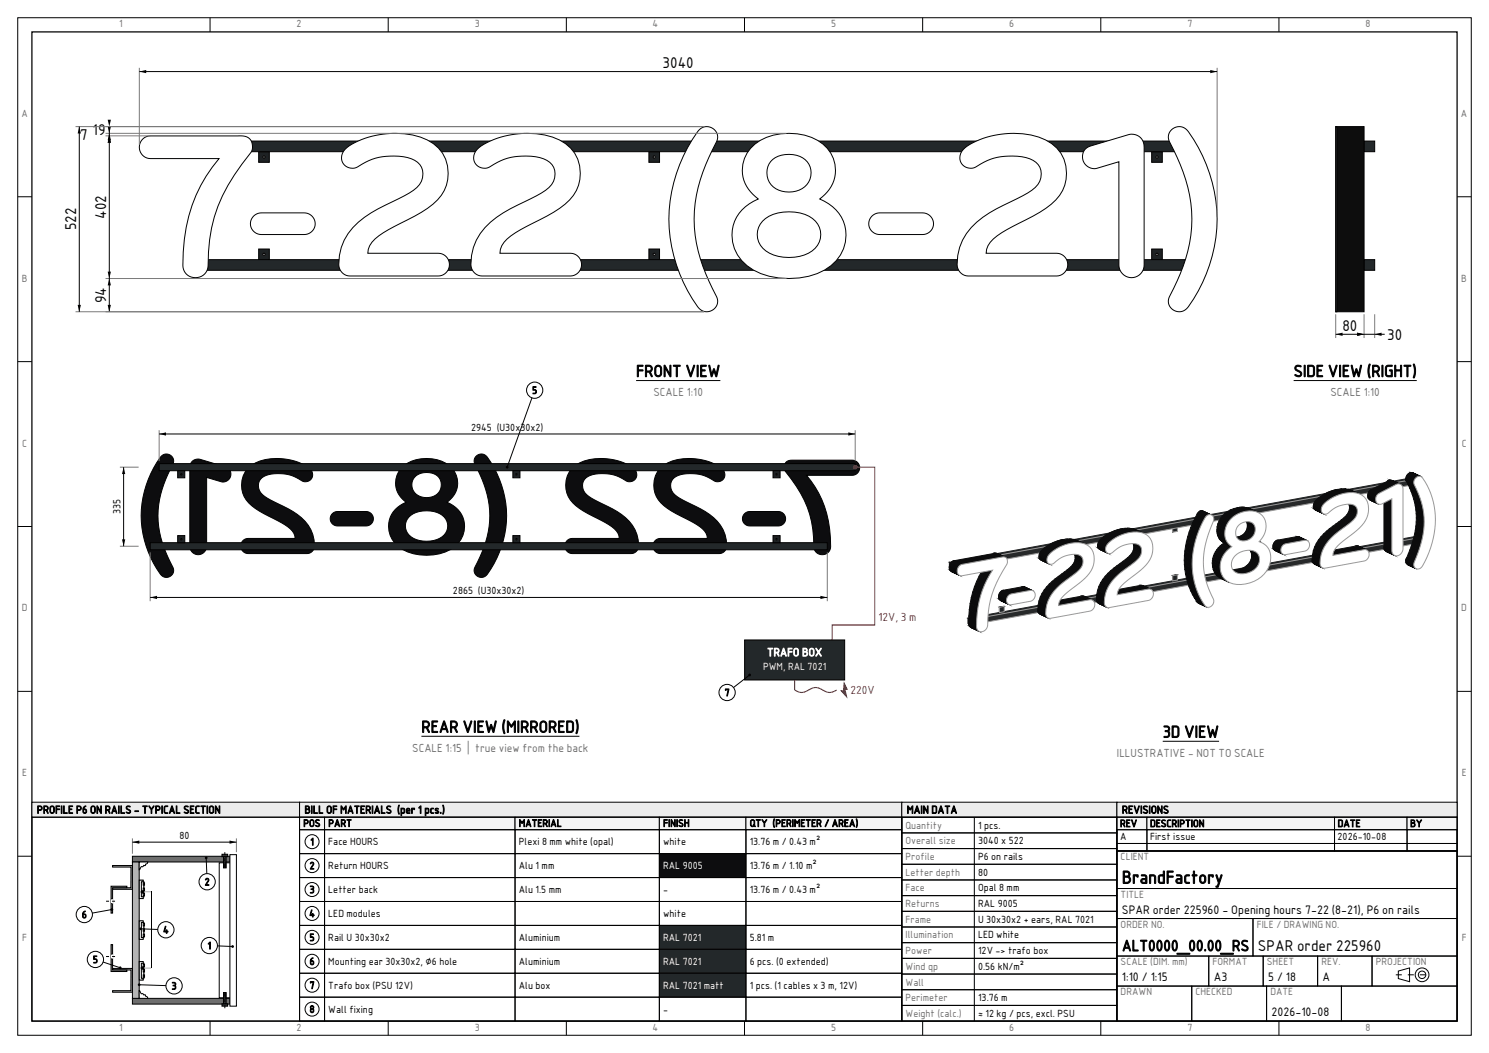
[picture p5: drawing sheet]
<svg xmlns="http://www.w3.org/2000/svg" width="420mm" height="297mm" viewBox="0 0 420 297" stroke-linecap="round" stroke-linejoin="round" font-family="sans-serif">
<defs><g id="words">
<text font-size="4.9" x="316.5" y="249.2">BrandFactory</text>
<g font-size="4.6">
<text x="179.4" y="106.3">FRONT VIEW</text>
<text x="364.9" y="106.3">SIDE VIEW (RIGHT)</text>
<text x="118.9" y="206.6">REAR VIEW (MIRRORED)</text>
<text x="328" y="208">3D VIEW</text>
</g>
<text font-size="4.3" x="316.5" y="268.2">ALT0000_00.00_RS</text>
<g font-size="4.2">
<text x="186.9" y="19.3">3040</text>
<text x="22.6" y="39.4">7</text>
<text x="26.1" y="38.1">19</text>
<text x="21.5" y="65" transform="rotate(-90 21.5 65)">522</text>
<text x="29.9" y="61.8" transform="rotate(-90 29.9 61.8)">402</text>
<text x="29.9" y="85.5" transform="rotate(-90 29.9 85.5)">94</text>
<text x="378.6" y="93.4">80</text>
<text x="391.3" y="95.8">30</text>
<text x="354.8" y="268.2">SPAR order 225960</text>
</g>
<g font-size="3.4">
<text x="316.5" y="257.7">SPAR order 225960 ‑ Opening hours 7‑22 (8‑21), P6 on rails</text>
<text x="316.5" y="276.7">1꞉10 / 1꞉15</text>
<text x="342.4" y="276.7">A3</text>
<text x="357.7" y="276.7">5 / 18</text>
<text x="373.1" y="276.7">A</text>
<text x="358.7" y="286.6">2026‑10‑08</text>
</g>
<g font-size="3.2" fill="#6e6e6e">
<text x="184.3" y="111.7">SCALE 1꞉10</text>
<text x="375.3" y="111.7">SCALE 1꞉10</text>
<text x="116.3" y="212">SCALE 1꞉15 | true view from the back</text>
<text x="315.1" y="213.4">ILLUSTRATIVE ‑ NOT TO SCALE</text>
</g>
<g font-size="3.2" fill="#e2001a">
<text x="247.8" y="175.2">12V, 3 m</text>
<text x="239.9" y="195.7">220V</text>
</g>
<text font-size="3.2" fill="#fff" x="216.4" y="185.1">TRAFO BOX</text>
<g font-size="3">
<text x="10.4" y="229.4">PROFILE P6 ON RAILS ‑ TYPICAL SECTION</text>
<text x="85.9" y="229.4">BILL OF MATERIALS (per 1 pcs.)</text>
<text x="255.8" y="229.4">MAIN DATA</text>
<text x="316.5" y="229.4">REVISIONS</text>
</g>
<g font-size="2.8" fill="#6e6e6e">
<text x="33.6" y="7.7">1</text>
<text x="83.7" y="7.7">2</text>
<text x="133.9" y="7.7">3</text>
<text x="184.1" y="7.7">4</text>
<text x="234.4" y="7.7">5</text>
<text x="284.7" y="7.7">6</text>
<text x="334.9" y="7.7">7</text>
<text x="385.2" y="7.7">8</text>
<text x="6.1" y="33">A</text>
<text x="412.1" y="33">A</text>
<text x="6.2" y="79.5">B</text>
<text x="412.2" y="79.5">B</text>
<text x="6.3" y="126">C</text>
<text x="412.3" y="126">C</text>
<text x="6.2" y="172.5">D</text>
<text x="412.2" y="172.5">D</text>
<text x="6.3" y="219">E</text>
<text x="412.3" y="219">E</text>
<text x="255.4" y="233.7">Quantity</text>
<text x="255.4" y="238.2">Overall size</text>
<text x="255.4" y="242.6">Profile</text>
<text x="316.1" y="242.7">CLIENT</text>
<text x="255.4" y="247">Letter depth</text>
<text x="255.4" y="251.4">Face</text>
<text x="255.4" y="255.8">Returns</text>
<text x="316.1" y="253.3">TITLE</text>
<text x="255.4" y="260.3">Frame</text>
<text x="316.1" y="261.7">ORDER NO.</text>
<text x="354.5" y="261.7">FILE / DRAWING NO.</text>
<text x="6.3" y="265.5">F</text>
<text x="255.4" y="264.7">Illumination</text>
<text x="255.4" y="269.1">Power</text>
<text x="412.3" y="265.5">F</text>
<text x="255.4" y="273.5">Wind qp</text>
<text x="316.1" y="272.3">SCALE (DIM. mm)</text>
<text x="342" y="272.3">FORMAT</text>
<text x="357.4" y="272.3">SHEET</text>
<text x="372.7" y="272.3">REV.</text>
<text x="388.1" y="272.3">PROJECTION</text>
<text x="255.4" y="278">Wall</text>
<text x="316.1" y="280.8">DRAWN</text>
<text x="337.2" y="280.8">CHECKED</text>
<text x="358.3" y="280.8">DATE</text>
<text x="255.4" y="282.4">Perimeter</text>
<text x="255.4" y="286.8">Weight (calc.)</text>
<text x="33.6" y="290.7">1</text>
<text x="83.7" y="290.7">2</text>
<text x="133.9" y="290.7">3</text>
<text x="184.1" y="290.7">4</text>
<text x="234.4" y="290.7">5</text>
<text x="284.7" y="290.7">6</text>
<text x="334.9" y="290.7">7</text>
<text x="385.2" y="290.7">8</text>
</g>
<g font-size="2.8">
<text x="150.1" y="111.1">5</text>
<text x="132.9" y="121.5">2945 (U30x30x2)</text>
<text x="34" y="145" transform="rotate(-90 34 145)">335</text>
<text x="127.8" y="167.6">2865 (U30x30x2)</text>
<text x="204.4" y="196.3">7</text>
<text x="85.6" y="233.2">POS</text>
<text x="92.6" y="233.2">PART</text>
<text x="146.3" y="233.2">MATERIAL</text>
<text x="187" y="233.2">FINISH</text>
<text x="211.5" y="233.2">QTY (PERIMETER / AREA)</text>
<text x="275.9" y="233.7">1 pcs.</text>
<text x="315.9" y="233.2">REV</text>
<text x="324.4" y="233.2">DESCRIPTION</text>
<text x="377.3" y="233.2">DATE</text>
<text x="397.8" y="233.2">BY</text>
<text x="50.6" y="236.6">80</text>
<text x="87.5" y="238.4">1</text>
<text x="92.6" y="238.4">Face HOURS</text>
<text x="146.3" y="238.4">Plexi 8 mm white (opal)</text>
<text x="187" y="238.4">white</text>
<text x="211.5" y="238.4">13.76 m / 0.43 m²</text>
<text x="275.9" y="238.2">3040 x 522</text>
<text x="315.9" y="236.9">A</text>
<text x="324.4" y="236.9">First issue</text>
<text x="377.3" y="236.9">2026‑10‑08</text>
<text x="87.3" y="245.2">2</text>
<text x="92.6" y="245.2">Return HOURS</text>
<text x="146.3" y="245.2">Alu 1 mm</text>
<text x="211.5" y="245.2">13.76 m / 1.10 m²</text>
<text x="275.9" y="242.6">P6 on rails</text>
<text x="57.7" y="249.7">2</text>
<text x="87.3" y="251.9">3</text>
<text x="92.6" y="251.9">Letter back</text>
<text x="146.3" y="251.9">Alu 1.5 mm</text>
<text x="187" y="251.9">‑</text>
<text x="211.5" y="251.9">13.76 m / 0.43 m²</text>
<text x="275.9" y="247">80</text>
<text x="275.9" y="251.4">Opal 8 mm</text>
<text x="275.9" y="255.8">RAL 9005</text>
<text x="23.1" y="259">6</text>
<text x="46" y="263.3">4</text>
<text x="87.2" y="258.7">4</text>
<text x="92.6" y="258.7">LED modules</text>
<text x="187" y="258.7">white</text>
<text x="275.9" y="260.3">U 30x30x2 + ears, RAL 7021</text>
<text x="58.5" y="267.7">1</text>
<text x="87.3" y="265.4">5</text>
<text x="92.6" y="265.4">Rail U 30x30x2</text>
<text x="146.3" y="265.4">Aluminium</text>
<text x="211.5" y="265.4">5.81 m</text>
<text x="275.9" y="264.7">LED white</text>
<text x="275.9" y="269.1">12V ‑&gt; trafo box</text>
<text x="26.2" y="271.6">5</text>
<text x="87.3" y="272.1">6</text>
<text x="92.6" y="272.2">Mounting ear 30x30x2, ⌀6 hole</text>
<text x="146.3" y="272.2">Aluminium</text>
<text x="211.5" y="272.2">6 pcs. (0 extended)</text>
<text x="275.9" y="273.5">0.56 kN/m²</text>
<text x="48.4" y="279.1">3</text>
<text x="87.3" y="278.9">7</text>
<text x="92.6" y="278.9">Trafo box (PSU 12V)</text>
<text x="146.3" y="278.9">Alu box</text>
<text x="211.5" y="278.9">1 pcs. (1 cables x 3 m, 12V)</text>
<text x="87.3" y="285.6">8</text>
<text x="92.6" y="285.6">Wall fixing</text>
<text x="187" y="285.6">‑</text>
<text x="275.9" y="282.4">13.76 m</text>
<text x="275.9" y="286.8">⋲ 12 kg / pcs, excl. PSU</text>
</g>
<g font-size="2.8" fill="#fff">
<text x="215.2" y="189">PWM, RAL 7021</text>
<text x="187" y="245.2">RAL 9005</text>
<text x="187" y="265.4">RAL 7021</text>
<text x="187" y="272.2">RAL 7021</text>
<text x="187" y="278.9">RAL 7021 matt</text>
</g>
</g></defs>
<g fill="none" stroke="#000" stroke-width=".28">
<path d="M5 5h410v287h-410zM59.3 5v4M109.5 5v4M159.7 5v4M210 5v4M260.2 5v4M310.5 5v4M360.7 5v4M5 55.5h4M411 55.5h4M5 102h4M411 102h4"/>
<path d="M5 148.5h4M411 148.5h4M5 195h4M411 195h4M5 241.5h4M411 241.5h4M59.3 288v4M109.5 288v4M159.7 288v4M210 288v4M260.2 288v4M310.5 288v4"/>
<path d="M360.7 288v4"/>
</g>
<path d="M9 9h402v279h-402z" fill="none" stroke="#000" stroke-width=".35"/>
<path d="M73 42.8h3v3h-3z" fill-rule="evenodd" fill="#1d2125" stroke="#000" stroke-width=".28"/>
<circle cx="74.5" cy="44.3" r=".3" fill="#fff" stroke="#000" stroke-width=".28"/>
<path d="M183 42.8h3v3h-3z" fill-rule="evenodd" fill="#1d2125" stroke="#000" stroke-width=".28"/>
<circle cx="184.5" cy="44.3" r=".3" fill="#fff" stroke="#000" stroke-width=".28"/>
<path d="M324.8 42.8h3v3h-3z" fill-rule="evenodd" fill="#1d2125" stroke="#000" stroke-width=".28"/>
<circle cx="326.3" cy="44.3" r=".3" fill="#fff" stroke="#000" stroke-width=".28"/>
<path d="M73 70.2h3v3h-3z" fill-rule="evenodd" fill="#1d2125" stroke="#000" stroke-width=".28"/>
<circle cx="74.5" cy="71.7" r=".3" fill="#fff" stroke="#000" stroke-width=".28"/>
<path d="M183 70.2h3v3h-3z" fill-rule="evenodd" fill="#1d2125" stroke="#000" stroke-width=".28"/>
<circle cx="184.5" cy="71.7" r=".3" fill="#fff" stroke="#000" stroke-width=".28"/>
<path d="M324.8 70.2h3v3h-3z" fill-rule="evenodd" fill="#1d2125" stroke="#000" stroke-width=".28"/>
<circle cx="326.3" cy="71.7" r=".3" fill="#fff" stroke="#000" stroke-width=".28"/>
<g fill="#23282a" stroke="#000" stroke-width=".28">
<path d="M41.2 39.8h294.5v3h-294.5z" fill-rule="evenodd"/>
<path d="M53 73.2h286.5v3h-286.5z" fill-rule="evenodd"/>
</g>
<g fill="#fff" stroke="#000" stroke-width=".28">
<path d="M197.2 36.7a3 3 0 0 1 4-.4 3 3 0 0 1 .8 4 44.8 44.8 0 0 0-6.1 23.8 53 53 0 0 0 6.4 19.9 3 3 0 0 1-1.7 3.7 3 3 0 0 1-3.9-1.3 41.6 41.6 0 0 1 .5-49.7z" fill-rule="evenodd"/>
<path d="M330.5 36.6a3.1 3.1 0 0 1 4.7 .6 41.4 41.4 0 0 1-.6 50 3 3 0 0 1-3.9 .1 3 3 0 0 1-.7-3.9 44.8 44.8 0 0 0 6.1-23.9 53 53 0 0 0-6.4-19.9v-.1a2.77 2.77 0 0 1 .8-2.9z" fill-rule="evenodd"/>
<path d="M97.3 42.1a22.5 22.5 0 0 1 14.2-4.5 16.6 16.6 0 0 1 12.2 4.2 10.8 10.8 0 0 1-1.6 15.8 58.2 58.2 0 0 1-10.9 6.3l-1.6 .9a10.5 10.5 0 0 0-5.7 5.5l-.2 1.1h19.9a3.2 3.2 0 0 1 3.2 3.2 3.2 3.2 0 0 1-3.2 3.2h-24.9a3.2 3.2 0 0 1-3.1-3.2 16.6 16.6 0 0 1 9.1-14.6l9.4-4.8a10.6 10.6 0 0 0 4.8-4.1 4.7 4.7 0 0 0-3.9-6.6 18.1 18.1 0 0 0-14.7 2.8 3.1 3.1 0 0 1-3.6-1.4 3.1 3.1 0 0 1 .6-3.8z" fill-rule="evenodd"/>
<path d="M134.6 42.1a22.5 22.5 0 0 1 14.2-4.5 16.6 16.6 0 0 1 12.2 4.2 10.8 10.8 0 0 1-1.6 15.8 58.2 58.2 0 0 1-10.9 6.3l-1.6 .9a10.5 10.5 0 0 0-5.8 5.5l-.1 1.1h19.9a3.2 3.2 0 0 1 3.1 3.2 3.2 3.2 0 0 1-3.1 3.2h-24.9a3.2 3.2 0 0 1-3.2-3.2 16.6 16.6 0 0 1 9.1-14.6l9.4-4.8a10.6 10.6 0 0 0 4.8-4.1 4.7 4.7 0 0 0-3.8-6.6 18.1 18.1 0 0 0-14.7 2.8 3.1 3.1 0 0 1-3.6-1.4 3.1 3.1 0 0 1 .6-3.8z" fill-rule="evenodd"/>
<path d="M211.7 41.8a9.5 9.5 0 0 0 2.2 14.3 10.8 10.8 0 0 0-7.4 9.6 10.8 10.8 0 0 0 6 10.5 22.3 22.3 0 0 0 20.1 0 10.8 10.8 0 0 0 6-10.5 10.8 10.8 0 0 0-7.4-9.6 9.7 9.7 0 0 0 4.4-9.4 9.7 9.7 0 0 0-6.7-7.9 17 17 0 0 0-15.9 1.8zM215.1 62.4a11.7 11.7 0 0 1 11.9-1.9 5.9 5.9 0 0 1 4.5 5.8 5.9 5.9 0 0 1-4.6 5.6 12.1 12.1 0 0 1-11.7-1.9 5.5 5.5 0 0 1-.1-7.6zM218 45a7.7 7.7 0 0 1 9.7 .7 5.3 5.3 0 0 1-4.1 8.4 5.9 5.9 0 0 1-7.3-5.4 4.8 4.8 0 0 1 1.7-3.7z" fill-rule="evenodd"/>
<path d="M271.7 42.1a22.5 22.5 0 0 1 14.2-4.5 16.6 16.6 0 0 1 12.2 4.2 10.8 10.8 0 0 1-1.6 15.8 58.2 58.2 0 0 1-10.9 6.3l-1.6 .9a10.5 10.5 0 0 0-5.7 5.5l-.1 1.1h19.8a3.2 3.2 0 0 1 3.2 3.2 3.2 3.2 0 0 1-3.2 3.2h-24.9a3.2 3.2 0 0 1-3.1-3.2 16.6 16.6 0 0 1 9.1-14.6l9.4-4.8a10.6 10.6 0 0 0 4.8-4.1 4.7 4.7 0 0 0-3.9-6.6 18.1 18.1 0 0 0-14.7 2.8 3.1 3.1 0 0 1-3.6-1.4 3.1 3.1 0 0 1 .6-3.8z" fill-rule="evenodd"/>
<path d="M306.2 42l1.4-.8 10.4-3.1a3.5 3.5 0 0 1 4.7 3.4v33.3a3.6 3.6 0 0 1-3.5 3.5 3.6 3.6 0 0 1-3.6-3.5v-29.2l-6.2 1.9a3.3 3.3 0 0 1-3.6-1.6 3.3 3.3 0 0 1 .4-3.9z" fill-rule="evenodd"/>
<path d="M40.2 39.3l1.3-.8 .9-.2h25.6a3.1 3.1 0 0 1 2.8 1.6 3.1 3.1 0 0 1-.2 3.3 49.8 49.8 0 0 0-10.9 21.2 60.3 60.3 0 0 0-1 11 3.6 3.6 0 0 1-3.8 2.9 3.6 3.6 0 0 1-3.3-3.5 43.8 43.8 0 0 1 10.2-30.1h-19.4a3.2 3.2 0 0 1-2.9-2 3.2 3.2 0 0 1 .7-3.4z" fill-rule="evenodd"/>
<path d="M71.6 60.9l1.2-.7 .9-.2h12.1a3.1 3.1 0 0 1 3.1 3.1 3.1 3.1 0 0 1-3.1 3.1h-12.1a3 3 0 0 1-2.8-1.9 3 3 0 0 1 .7-3.4z" fill-rule="evenodd"/>
<path d="M246 60.9l1.2-.7 .9-.2h12.1a3.1 3.1 0 0 1 3.1 3.1 3.1 3.1 0 0 1-3.1 3.1h-12.1a3 3 0 0 1-2.8-1.9 3 3 0 0 1 .7-3.4z" fill-rule="evenodd"/>
</g>
<path d="M39.3 19.1v21.7M343.3 19.1v42M21.3 35.7h177.3M29.8 37.6h192M29.8 38.3h37.5M29.8 78.6h192M21.3 87.9h177.3" fill="none" stroke="#797979" stroke-width=".28"/>
<path d="M22.4 35.7v52.2M30.8 35.7v52.2M39.3 20.2h304M179.4 107.3h23.8" fill="none" stroke="#000" stroke-width=".28"/>
<path d="M22.4 35.7l.4 2h-.9zM30.4 33.8h.9l-.5 1.9zM30.8 37.6l.5 1.9h-.9zM30.4 35.7h.9l-.5 1.9zM30.8 38.3l.5 2h-.9zM39.3 20.2l1.9-.5v.9zM341.4 19.7l1.9 .5-1.9 .4zM30.4 76.6h.9l-.5 2zM30.8 78.6l.5 1.9h-.9zM21.9 86h.9l-.4 1.9zM30.4 86h.9l-.5 1.9z" fill="#000"/>
<g fill="#23282a" stroke="#000" stroke-width=".28">
<path d="M384.8 39.8h3v3h-3z" fill-rule="evenodd"/>
<path d="M384.8 73.2h3v3h-3z" fill-rule="evenodd"/>
</g>
<path d="M376.8 35.7h8v52.2h-8z" fill-rule="evenodd" fill="#0d0d0d" stroke="#000" stroke-width=".28"/>
<path d="M376.8 35.7h.3v52.2h-.3z" fill-rule="evenodd" fill="#fff" stroke="#000" stroke-width=".28"/>
<path d="M376.8 88.6v6.7M384.8 88.6v6.7M387.8 88.6v6.7" fill="none" stroke="#797979" stroke-width=".28"/>
<path d="M376.8 94.3h13.8M364.9 107.3h34.7" fill="none" stroke="#000" stroke-width=".28"/>
<path d="M376.8 94.3l1.9-.5v.9zM382.8 93.8l2 .5-2 .4zM387.8 94.3l1.9-.5v.9z" fill="#000"/>
<g fill="#0d0d0f" stroke="#000" stroke-width=".28">
<path d="M134.4 128.6a2.05 2.05 0 0 1 3.1 .4 27.5 27.5 0 0 1-.6 33.5 2 2 0 0 1-2.5-.1 2 2 0 0 1-.4-2.6 27 27 0 0 0 3-21.8l-1-2.8-2.2-4.9a1.83 1.83 0 0 1 .6-1.7z" fill-rule="evenodd"/>
<path d="M45.5 128.7a2.01 2.01 0 0 1 2.7-.3 2.01 2.01 0 0 1 .5 2.7 27 27 0 0 0-3 21.8l1 2.8 2 4.1a2.02 2.02 0 0 1-.7 2.8 2.02 2.02 0 0 1-2.8-.7 27.7 27.7 0 0 1 .3-33.2z" fill-rule="evenodd"/>
<path d="M186.2 132.1a12.4 12.4 0 0 1 9.9-2.7 12.8 12.8 0 0 1 8 3.3 2.03 2.03 0 0 1-.2 2.6 2.03 2.03 0 0 1-2.6 .3 11.2 11.2 0 0 0-10.6-1.2 3.2 3.2 0 0 0 .2 5.6l.8 .5a57.9 57.9 0 0 1 9.6 5.5 9.4 9.4 0 0 1 3.5 8.9l-.9 1-1 .2h-16.6a2.14 2.14 0 0 1-2.1-2.1 2.14 2.14 0 0 1 2.1-2.1h13.2a4.9 4.9 0 0 0-2.9-3.9l-1-.6a38.3 38.3 0 0 1-9.2-5.6 7.1 7.1 0 0 1-.2-9.7z" fill-rule="evenodd"/>
<path d="M161.4 132.1a12.4 12.4 0 0 1 9.8-2.7 12.8 12.8 0 0 1 8.1 3.3 2.03 2.03 0 0 1-.3 2.6 2.03 2.03 0 0 1-2.5 .3 11.2 11.2 0 0 0-10.7-1.2 3.2 3.2 0 0 0 .3 5.6l.8 .5a57.9 57.9 0 0 1 9.5 5.5 9.4 9.4 0 0 1 3.5 8.9l-.9 1-1 .2h-16.6a2.14 2.14 0 0 1-2.1-2.1 2.14 2.14 0 0 1 2.1-2.1h13.3a4.9 4.9 0 0 0-3-3.9l-.9-.6a38.3 38.3 0 0 1-9.2-5.6 7.1 7.1 0 0 1-.2-9.7z" fill-rule="evenodd"/>
<path d="M113.1 132.1a10.6 10.6 0 0 1 14.4 0 6.3 6.3 0 0 1-1.4 9.6 7.2 7.2 0 0 1 4.9 6.3 7.2 7.2 0 0 1-4 7 14.5 14.5 0 0 1-14.6-.8 7.2 7.2 0 0 1 2.1-12.5 6.4 6.4 0 0 1-1.4-9.6zM115.3 145.8a3.9 3.9 0 0 0 2.1 6.4 7.4 7.4 0 0 0 8.3-1.8 3.9 3.9 0 0 0-2.4-5.8 8.1 8.1 0 0 0-8 1.2zM117.3 134.3a3.6 3.6 0 0 0-.7 4.1 3.6 3.6 0 0 0 3.7 2 3.6 3.6 0 0 0 4.2-3.6 3.6 3.6 0 0 0-4.2-3.5l-1.4 .1z" fill-rule="evenodd"/>
<path d="M70 132.1a12.4 12.4 0 0 1 9.8-2.7 12.8 12.8 0 0 1 8 3.3 2.03 2.03 0 0 1-.2 2.6 2.03 2.03 0 0 1-2.5 .3 11.2 11.2 0 0 0-10.7-1.2 3.2 3.2 0 0 0 .3 5.6l.7 .5a57.9 57.9 0 0 1 9.6 5.5 9.4 9.4 0 0 1 3.5 8.9l-.9 1-1 .2h-16.6a2.14 2.14 0 0 1-2.1-2.1 2.14 2.14 0 0 1 2.1-2.1h13.2a4.9 4.9 0 0 0-2.9-3.9l-.9-.6a38.3 38.3 0 0 1-9.3-5.6 7.1 7.1 0 0 1-.1-9.7z" fill-rule="evenodd"/>
<path d="M54.2 130.1a2.38 2.38 0 0 1 2.5-.5l6.9 2.1a2.18 2.18 0 0 1 1.4 2.7 2.18 2.18 0 0 1-2.6 1.5l-4.1-1.2v19.4a2.37 2.37 0 0 1-2.4 2.4 2.37 2.37 0 0 1-2.4-2.4v-22.2l.2-.9z" fill-rule="evenodd"/>
<path d="M221.8 130.3l.8-.4 .8-.1h17a2.14 2.14 0 0 1 2.1 2.1 2.14 2.14 0 0 1-2.1 2.2h-12.9a29.1 29.1 0 0 1 6.7 20.8 2.39 2.39 0 0 1-2.6 1.5 2.39 2.39 0 0 1-2-2.3 31.2 31.2 0 0 0-8.2-21.4l-.2-.4a2.38 2.38 0 0 1 .6-2z" fill-rule="evenodd"/>
<path d="M210 144.9l.8-.5 .7-.1h8a2.04 2.04 0 0 1 2.1 2 2.04 2.04 0 0 1-2.1 2h-8a2.03 2.03 0 0 1-1.9-1.2 2.03 2.03 0 0 1 .4-2.2z" fill-rule="evenodd"/>
<path d="M93.8 144.9l.8-.5 .6-.1h8.1a2.04 2.04 0 0 1 2 2 2.04 2.04 0 0 1-2 2h-8.1a2.03 2.03 0 0 1-1.9-1.2 2.03 2.03 0 0 1 .5-2.2z" fill-rule="evenodd"/>
</g>
<g fill="#23282a" stroke="#000" stroke-width=".28">
<path d="M44.9 130.8h196.3v2h-196.3z" fill-rule="evenodd"/>
<path d="M42.4 153.1h191v2h-191z" fill-rule="evenodd"/>
</g>
<path d="M218 132.8h2v2h-2z" fill-rule="evenodd" fill="#1d2125" stroke="#000" stroke-width=".28"/>
<circle cx="219" cy="133.8" r=".2" fill="#fff" stroke="#000" stroke-width=".28"/>
<path d="M144.7 132.8h2v2h-2z" fill-rule="evenodd" fill="#1d2125" stroke="#000" stroke-width=".28"/>
<circle cx="145.7" cy="133.8" r=".2" fill="#fff" stroke="#000" stroke-width=".28"/>
<path d="M50.1 132.8h2v2h-2z" fill-rule="evenodd" fill="#1d2125" stroke="#000" stroke-width=".28"/>
<circle cx="51.1" cy="133.8" r=".2" fill="#fff" stroke="#000" stroke-width=".28"/>
<path d="M218 151.1h2v2h-2z" fill-rule="evenodd" fill="#1d2125" stroke="#000" stroke-width=".28"/>
<circle cx="219" cy="152.1" r=".2" fill="#fff" stroke="#000" stroke-width=".28"/>
<path d="M144.7 151.1h2v2h-2z" fill-rule="evenodd" fill="#1d2125" stroke="#000" stroke-width=".28"/>
<circle cx="145.7" cy="152.1" r=".2" fill="#fff" stroke="#000" stroke-width=".28"/>
<path d="M50.1 151.1h2v2h-2z" fill-rule="evenodd" fill="#1d2125" stroke="#000" stroke-width=".28"/>
<circle cx="51.1" cy="152.1" r=".2" fill="#fff" stroke="#000" stroke-width=".28"/>
<path d="M33.8 131.8h5.3M44.9 121.3v8.8M241.2 121.3v8.8M33.8 154.1h5.3M42.4 155.8v13.8M233.4 155.8v13.8" fill="none" stroke="#797979" stroke-width=".28"/>
<path d="M34.9 131.8v22.3M44.9 122.4h196.3M42.4 168.5h191" fill="none" stroke="#000" stroke-width=".28"/>
<path d="M34.9 131.8l.4 1.9h-.9zM44.9 122.4l1.9-.5v1zM239.3 121.9l1.9 .5-1.9 .5zM34.4 152.1h.9l-.4 2zM42.4 168.5l1.9-.4v.9zM231.4 168.1l2 .4-2 .5z" fill="#000"/>
<circle cx="241.2" cy="131.8" r=".64" fill="#e2001a"/>
<path d="M241.2 131.8h5.5v44.5h-12v4.2" fill="none" stroke="#e2001a" stroke-width=".32"/>
<path d="M247.3 172.1h11.8v3.7h-11.8z" fill-rule="evenodd" fill="#fff"/>
<path d="M210 180.5h28.3v11.3h-28.3z" fill-rule="evenodd" fill="#23282a" stroke="#000" stroke-width=".28"/>
<path d="M211.4 190.4l-6.3 4.9" fill="none" stroke="#000" stroke-width=".28"/>
<circle cx="211.4" cy="190.4" r=".39" fill="#000"/>
<circle cx="205.1" cy="195.3" r="2.29" fill="#fff" stroke="#000" stroke-width=".28"/>
<path d="M224.1 191.8v2.8a3.4 3.4 0 0 0 4.5-.3 3.4 3.4 0 0 1 3.9 .6l1.5 .4 2-.7" fill="none" stroke="#e2001a" stroke-width=".32"/>
<path d="M238.1 192.7l.9 1.7h-.7l.5 2.2-1.5-1.8h.6z" fill-rule="evenodd" fill="#d0011b" stroke="#d0011b" stroke-width=".28"/>
<path d="M239.3 192.6h7.9v3.7h-7.9z" fill-rule="evenodd" fill="#fff"/>
<path d="M150.8 110.1l-7.7 21.7" fill="none" stroke="#000" stroke-width=".28"/>
<circle cx="143.1" cy="131.8" r=".39" fill="#000"/>
<circle cx="150.8" cy="110.1" r="2.29" fill="#fff" stroke="#000" stroke-width=".28"/>
<path d="M118.9 207.7h44.5" fill="none" stroke="#000" stroke-width=".28"/>
<path d="M393.6 150.8l1.4-.2z" fill-rule="evenodd" fill="#1a1d20" stroke="#1a1d20" stroke-width=".28"/>
<path d="M393.6 150.8l.1 1.6z" fill-rule="evenodd" fill="#16181b" stroke="#16181b" stroke-width=".28"/>
<path d="M393.7 150.9l1.3-.3v1.5l-1.3 .3z" fill-rule="evenodd" fill="#1d2125" stroke="#999" stroke-width=".28"/>
<path d="M393.6 137.1l1.4-.2z" fill-rule="evenodd" fill="#1a1d20" stroke="#1a1d20" stroke-width=".28"/>
<path d="M393.6 137.1l.1 1.5z" fill-rule="evenodd" fill="#16181b" stroke="#16181b" stroke-width=".28"/>
<path d="M393.7 137.1l1.3-.2v1.5l-1.3 .2z" fill-rule="evenodd" fill="#1d2125" stroke="#999" stroke-width=".28"/>
<path d="M273 174.4l127.1-23.3 .9 .4-127.1 23.3z" fill-rule="evenodd" fill="#1f2325" stroke="#1f2325" stroke-width=".28"/>
<path d="M273 174.4l.9 .4v1.5l-.9-.4z" fill-rule="evenodd" fill="#1a1d20" stroke="#1a1d20" stroke-width=".28"/>
<path d="M273.9 174.8l127.1-23.3v1.5l-127.1 23.3z" fill-rule="evenodd" fill="#25292d" stroke="#999" stroke-width=".28"/>
<path d="M330.7 162.3l1.4-.2z" fill-rule="evenodd" fill="#1a1d20" stroke="#1a1d20" stroke-width=".28"/>
<path d="M330.7 162.3l.1 1.6z" fill-rule="evenodd" fill="#16181b" stroke="#16181b" stroke-width=".28"/>
<path d="M330.8 162.4l1.3-.3v1.5l-1.3 .3z" fill-rule="evenodd" fill="#1d2125" stroke="#999" stroke-width=".28"/>
<path d="M330.7 148.6l1.4-.2z" fill-rule="evenodd" fill="#1a1d20" stroke="#1a1d20" stroke-width=".28"/>
<path d="M330.7 148.6l.1 1.5z" fill-rule="evenodd" fill="#16181b" stroke="#16181b" stroke-width=".28"/>
<path d="M330.8 148.6l1.3-.2v1.5l-1.3 .2z" fill-rule="evenodd" fill="#1d2125" stroke="#999" stroke-width=".28"/>
<path d="M267.8 158.6l130.7-23.9 .8 .4-130.7 23.9z" fill-rule="evenodd" fill="#1f2325" stroke="#1f2325" stroke-width=".28"/>
<path d="M267.8 158.6l.8 .4v1.5l-.8-.4z" fill-rule="evenodd" fill="#1a1d20" stroke="#1a1d20" stroke-width=".28"/>
<path d="M268.6 159l130.7-23.9v1.5l-130.7 23.9z" fill-rule="evenodd" fill="#25292d" stroke="#999" stroke-width=".28"/>
<path d="M281.9 171.2l1.4-.2z" fill-rule="evenodd" fill="#1a1d20" stroke="#1a1d20" stroke-width=".28"/>
<path d="M281.9 171.2v1.6z" fill-rule="evenodd" fill="#16181b" stroke="#16181b" stroke-width=".28"/>
<path d="M281.9 171.3l1.4-.3v1.5l-1.4 .3z" fill-rule="evenodd" fill="#1d2125" stroke="#999" stroke-width=".28"/>
<path d="M281.9 157.5l1.4-.2z" fill-rule="evenodd" fill="#1a1d20" stroke="#1a1d20" stroke-width=".28"/>
<path d="M281.9 157.5v1.5z" fill-rule="evenodd" fill="#16181b" stroke="#16181b" stroke-width=".28"/>
<path d="M281.9 157.5l1.4-.2v1.5l-1.4 .2z" fill-rule="evenodd" fill="#1d2125" stroke="#999" stroke-width=".28"/>
<g fill="#080809" stroke="#080809" stroke-width=".28">
<path d="M397.1 159.3l2.4 1.1z" fill-rule="evenodd"/>
<path d="M397 159.2l2.4 1.1z" fill-rule="evenodd"/>
<path d="M396.8 159l2.4 1.2z" fill-rule="evenodd"/>
<path d="M396.7 158.9l2.4 1.2z" fill-rule="evenodd"/>
<path d="M396.6 158.7l2.3 1.2z" fill-rule="evenodd"/>
<path d="M397.7 137.7l2.2 1 .4 1-2.2-1z" fill-rule="evenodd"/>
<path d="M397.2 136.8l2.2 1 .5 .9-2.2-1z" fill-rule="evenodd"/>
<path d="M396.8 135.8l2.2 1 .4 1-2.2-1z" fill-rule="evenodd"/>
<path d="M396.7 135.7l2.3 1.1z" fill-rule="evenodd"/>
<path d="M396.7 135.7l2.2 1.1z" fill-rule="evenodd"/>
<path d="M396.7 135.6l2.2 1.1z" fill-rule="evenodd"/>
</g>
<g fill="#090909" stroke="#090909" stroke-width=".28">
<path d="M396.6 158.5l2.2 1 .1 .2-2.3-1z" fill-rule="evenodd"/>
<path d="M398.7 140.7l2.2 1 .3 1-2.2-1z" fill-rule="evenodd"/>
<path d="M398.4 139.7l2.2 1 .3 1-2.2-1z" fill-rule="evenodd"/>
<path d="M398.1 138.7l2.2 1 .3 1-2.2-1z" fill-rule="evenodd"/>
<path d="M396.6 135.5l2.3 1.1z" fill-rule="evenodd"/>
<path d="M396.6 135.4l2.3 1.1z" fill-rule="evenodd"/>
<path d="M396.6 135.4l2.2 1.1z" fill-rule="evenodd"/>
</g>
<g fill="#09090a" stroke="#09090a" stroke-width=".28">
<path d="M396.6 158.2l2.2 1.1v.2l-2.2-1z" fill-rule="evenodd"/>
<path d="M399.4 143.8l2.2 1.1 .1 1.1-2.2-1.1z" fill-rule="evenodd"/>
<path d="M399.2 142.7l2.2 1.1 .2 1.1-2.2-1.1z" fill-rule="evenodd"/>
<path d="M399 141.7l2.2 1 .2 1.1-2.2-1.1z" fill-rule="evenodd"/>
<path d="M396.6 135.3l2.2 1.1z" fill-rule="evenodd"/>
<path d="M396.6 135.2l2.2 1.1z" fill-rule="evenodd"/>
<path d="M396.6 135.1l2.2 1.1z" fill-rule="evenodd"/>
</g>
<g fill="#0a0a0c" stroke="#0a0a0c" stroke-width=".28">
<path d="M396.6 158.1l2.2 1.2z" fill-rule="evenodd"/>
<path d="M396.6 158.1l2.2 1.1z" fill-rule="evenodd"/>
<path d="M399.5 147.3l2.2 1-.1 1.1-2.2-1z" fill-rule="evenodd"/>
<path d="M399.5 146.1l2.2 1v1.2l-2.2-1z" fill-rule="evenodd"/>
<path d="M398.3 133.3l2.4 1.1z" fill-rule="evenodd"/>
<path d="M396.6 134.8l2.2 1v.3l-2.2-1.1z" fill-rule="evenodd"/>
</g>
<g fill="#0a0a0d" stroke="#0a0a0d" stroke-width=".28">
<path d="M396.6 158l2.2 1.1z" fill-rule="evenodd"/>
<path d="M396.6 157.9l2.2 1.1z" fill-rule="evenodd"/>
<path d="M399.2 149.6l2.2 1-.2 1.1-2.2-1z" fill-rule="evenodd"/>
<path d="M399.4 148.4l2.2 1-.2 1.2-2.2-1z" fill-rule="evenodd"/>
<path d="M398.2 133.3l2.4 1.1z" fill-rule="evenodd"/>
</g>
<g fill="#0c0c0d" stroke="#0c0c0d" stroke-width=".28">
<path d="M396.6 157.8l2.2 1.1z" fill-rule="evenodd"/>
<path d="M396.6 157.7l2.2 1.1z" fill-rule="evenodd"/>
<path d="M396.7 157.6l2.2 1.2z" fill-rule="evenodd"/>
<path d="M396.7 157.5l2.2 1.2z" fill-rule="evenodd"/>
<path d="M396.7 157.5l2.2 1.1z" fill-rule="evenodd"/>
<path d="M396.8 157.4l2.1 1.1z" fill-rule="evenodd"/>
<path d="M397.2 156.3l2.2 1-.4 1.1-2.2-1z" fill-rule="evenodd"/>
<path d="M397.7 155.1l2.2 1.1-.5 1.1-2.2-1z" fill-rule="evenodd"/>
<path d="M398.1 154l2.2 1.1-.4 1.1-2.2-1.1z" fill-rule="evenodd"/>
<path d="M398.4 152.9l2.2 1.1-.3 1.1-2.2-1.1z" fill-rule="evenodd"/>
<path d="M398.7 151.8l2.2 1-.3 1.2-2.2-1.1z" fill-rule="evenodd"/>
<path d="M399 150.7l2.2 1-.3 1.1-2.2-1z" fill-rule="evenodd"/>
<path d="M398.1 133.3l2.3 1z" fill-rule="evenodd"/>
<path d="M397.9 133.3l2.4 1z" fill-rule="evenodd"/>
<path d="M397.7 133.4l2.4 1z" fill-rule="evenodd"/>
<path d="M396.6 134.5l2.3 1.1-.1 .2-2.2-1z" fill-rule="evenodd"/>
<path d="M396.7 134.3l2.2 1.1v.2l-2.3-1.1z" fill-rule="evenodd"/>
</g>
<g fill="#09090c" stroke="#09090c" stroke-width=".28">
<path d="M399.5 144.9l2.2 1.1v1.1l-2.2-1z" fill-rule="evenodd"/>
<path d="M398.5 133.3l2.3 1.1z" fill-rule="evenodd"/>
<path d="M396.6 135l2.2 1.1z" fill-rule="evenodd"/>
</g>
<g fill="#0d0d0e" stroke="#0d0d0e" stroke-width=".28">
<path d="M397.5 133.5l.2-.1 2.2 1-.2 .1z" fill-rule="evenodd"/>
<path d="M397.3 133.6l.2-.1 2.2 1-.2 .1z" fill-rule="evenodd"/>
<path d="M397.1 133.7l.2-.1 2.2 1-.1 .2z" fill-rule="evenodd"/>
<path d="M397.1 133.7l2.3 1.1-.2 .2-2.2-1.1z" fill-rule="evenodd"/>
<path d="M397 133.9l2.2 1.1-.1 .1-2.3-1z" fill-rule="evenodd"/>
</g>
<path d="M396.8 134.1l2.3 1-.2 .3-2.2-1.1z" fill-rule="evenodd" fill="#0d0d0d" stroke="#0d0d0d" stroke-width=".28"/>
<path d="M399.4 134.8l.7-.4h.7a20.1 20.1 0 0 1 3.1 18.8 22 22 0 0 1-3 6.8 1.27 1.27 0 0 1-1.7 .2 1.27 1.27 0 0 1-.2-1.8 23.3 23.3 0 0 0 1.6-17.7l-1.6-3.9a1.66 1.66 0 0 1 .4-2z" fill-rule="evenodd" fill="#fff" stroke="#999" stroke-width=".28"/>
<g fill="#080809" stroke="#080809" stroke-width=".28">
<path d="M391 155.5l2.5 1.2z" fill-rule="evenodd"/>
<path d="M390.8 155.4l2.4 1.2z" fill-rule="evenodd"/>
<path d="M390.7 155.2l2.4 1.2z" fill-rule="evenodd"/>
<path d="M390.6 155l2.3 1.3z" fill-rule="evenodd"/>
<path d="M390.5 154.8l2.2 1 .1 .3-2.2-1.1z" fill-rule="evenodd"/>
<path d="M386.5 141l2.4 1.2z" fill-rule="evenodd"/>
<path d="M386.3 140.9l2.4 1.2z" fill-rule="evenodd"/>
<path d="M386.1 140.8l2.4 1.2z" fill-rule="evenodd"/>
<path d="M386 140.6l2.3 1.2z" fill-rule="evenodd"/>
<path d="M385.9 140.3l2.2 1.1 .1 .2-2.2-1z" fill-rule="evenodd"/>
</g>
<g fill="#09090a" stroke="#09090a" stroke-width=".28">
<path d="M390.4 154.5l2.2 1.1 .1 .2-2.2-1z" fill-rule="evenodd"/>
<path d="M390.4 154.2l2.2 1.1v.3l-2.2-1.1z" fill-rule="evenodd"/>
<path d="M385.8 140.1l2.3 1v.3l-2.2-1.1z" fill-rule="evenodd"/>
<path d="M385.8 139.8l2.2 1 .1 .3-2.3-1z" fill-rule="evenodd"/>
</g>
<g fill="#09090c" stroke="#09090c" stroke-width=".28">
<path d="M390.4 139.7l2.2 1v14.6l-2.2-1.1z" fill-rule="evenodd"/>
<path d="M392.7 135.5l2.4 1.1z" fill-rule="evenodd"/>
</g>
<g fill="#0a0a0d" stroke="#0a0a0d" stroke-width=".28">
<path d="M392.4 135.5l2.5 1.1z" fill-rule="evenodd"/>
<path d="M385.9 139.4l2.2 1-.1 .2-2.2-1z" fill-rule="evenodd"/>
</g>
<g fill="#0c0c0d" stroke="#0c0c0d" stroke-width=".28">
<path d="M392.2 135.4l2.5 1.1z" fill-rule="evenodd"/>
<path d="M392 135.5l2.4 1z" fill-rule="evenodd"/>
<path d="M391.9 135.5l2.3 1z" fill-rule="evenodd"/>
<path d="M391.9 135.5l2.2 1z" fill-rule="evenodd"/>
<path d="M385.9 139.2l2.2 1v.2l-2.2-1z" fill-rule="evenodd"/>
<path d="M386 139l2.2 1-.1 .2-2.2-1z" fill-rule="evenodd"/>
<path d="M386.1 138.8l2.2 1-.1 .2-2.2-1z" fill-rule="evenodd"/>
</g>
<g fill="#0d0d0d" stroke="#0d0d0d" stroke-width=".28">
<path d="M391.8 135.5l2.3 1z" fill-rule="evenodd"/>
<path d="M391.7 135.5l2.3 1.1z" fill-rule="evenodd"/>
</g>
<g fill="#0d0d0e" stroke="#0d0d0e" stroke-width=".28">
<path d="M391.7 135.6l2.3 1z" fill-rule="evenodd"/>
<path d="M391.6 135.6l2.3 1z" fill-rule="evenodd"/>
<path d="M391.6 135.6l2.3 1z" fill-rule="evenodd"/>
<path d="M391.5 135.6l2.3 1z" fill-rule="evenodd"/>
<path d="M391.5 135.7l2.2 1z" fill-rule="evenodd"/>
<path d="M391.4 135.7l2.3 1z" fill-rule="evenodd"/>
<path d="M386.8 138.1l4.6-2.4 2.2 1-4.5 2.4z" fill-rule="evenodd"/>
<path d="M386.6 138.2l.2-.1 2.3 1-.2 .1z" fill-rule="evenodd"/>
<path d="M386.5 138.3l.1-.1 2.3 1-.2 .2z" fill-rule="evenodd"/>
<path d="M386.3 138.5l.2-.2 2.2 1.1-.2 .1z" fill-rule="evenodd"/>
<path d="M386.3 138.5l2.2 1-.1 .2-2.2-1.1z" fill-rule="evenodd"/>
<path d="M386.2 138.6l2.2 1.1-.1 .1-2.2-1z" fill-rule="evenodd"/>
</g>
<path d="M385.8 139.6l2.2 1v.2l-2.2-1z" fill-rule="evenodd" fill="#0a0a0c" stroke="#0a0a0c" stroke-width=".28"/>
<path d="M388.5 139.5l5.1-2.8a1.36 1.36 0 0 1 1.5 0 1.36 1.36 0 0 1 .6 1.3v16.7a1.69 1.69 0 0 1-.9 1.8 1.69 1.69 0 0 1-2-.4l-.2-.8v-14.6l-2.7 1.4a1.34 1.34 0 0 1-1.6-.3 1.34 1.34 0 0 1-.2-1.6z" fill-rule="evenodd" fill="#fff" stroke="#999" stroke-width=".28"/>
<g fill="#0a0a0c" stroke="#0a0a0c" stroke-width=".28">
<path d="M383 154l2.4 1.1z" fill-rule="evenodd"/>
<path d="M380.7 143.1l2.2 1.1-.1 .5-2.2-1z" fill-rule="evenodd"/>
<path d="M380.3 138l3.1 1.3z" fill-rule="evenodd"/>
<path d="M370.2 156.6l2.2 1-.1 1.3-2.2-1.1z" fill-rule="evenodd"/>
<path d="M370.5 142.4l2.2 1.1v.3l-2.2-1z" fill-rule="evenodd"/>
</g>
<g fill="#0a0a0d" stroke="#0a0a0d" stroke-width=".28">
<path d="M382.8 154l2.4 1z" fill-rule="evenodd"/>
<path d="M379.4 137.9l.9 .1 2.3 1-1-.1z" fill-rule="evenodd"/>
<path d="M370.4 155.4l2.3 1-.3 1.2-2.2-1z" fill-rule="evenodd"/>
</g>
<g fill="#0c0c0d" stroke="#0c0c0d" stroke-width=".28">
<path d="M382.6 154l2.4 1z" fill-rule="evenodd"/>
<path d="M373.8 155.6l8.8-1.6 2.2 1-8.8 1.6z" fill-rule="evenodd"/>
<path d="M380.5 144.2l2.2 1.1-.3 .5-2.2-1.1z" fill-rule="evenodd"/>
<path d="M380.6 143.7l2.2 1-.1 .6-2.2-1.1z" fill-rule="evenodd"/>
<path d="M378.3 137.9h1.1l2.2 1h-1.1z" fill-rule="evenodd"/>
<path d="M370.8 154.3l2.2 1-.3 1.1-2.3-1z" fill-rule="evenodd"/>
<path d="M371.3 153.3l2.2 1-.5 1-2.2-1z" fill-rule="evenodd"/>
<path d="M377.2 138l1.1-.1 2.2 1-1.1 .2z" fill-rule="evenodd"/>
<path d="M376.8 138.1l.4-.1 2.2 1.1-.3 .1z" fill-rule="evenodd"/>
<path d="M376.5 138.2l.3-.1 2.3 1.1-.4 .1z" fill-rule="evenodd"/>
<path d="M376 138.3l.5-.1 2.2 1.1-.4 .1z" fill-rule="evenodd"/>
<path d="M370.6 142.1l2.2 1-.1 .4-2.2-1.1z" fill-rule="evenodd"/>
<path d="M370.7 141.8l2.2 1-.1 .3-2.2-1z" fill-rule="evenodd"/>
</g>
<g fill="#0d0d0e" stroke="#0d0d0e" stroke-width=".28">
<path d="M380.2 144.7l2.2 1.1-.3 .4-2.2-1z" fill-rule="evenodd"/>
<path d="M379.9 145.2l2.2 1-.4 .5-2.2-1z" fill-rule="evenodd"/>
<path d="M378.9 146.2l.6-.5 2.2 1-.5 .5z" fill-rule="evenodd"/>
<path d="M378.3 146.7l.6-.5 2.3 1-.6 .5z" fill-rule="evenodd"/>
<path d="M377.6 147.2l.7-.5 2.3 1-.8 .5z" fill-rule="evenodd"/>
<path d="M376.8 147.8l.8-.6 2.2 1-.8 .6z" fill-rule="evenodd"/>
<path d="M375.9 148.4l.9-.6 2.2 1-.9 .7z" fill-rule="evenodd"/>
<path d="M375 149.1l.9-.7 2.2 1.1-.9 .7z" fill-rule="evenodd"/>
<path d="M374.2 149.8l.8-.7 2.2 1.1-.8 .7z" fill-rule="evenodd"/>
<path d="M373.3 150.6l.9-.8 2.2 1.1-.8 .7z" fill-rule="evenodd"/>
<path d="M373.3 150.6l2.3 1-.8 .9-2.2-1.1z" fill-rule="evenodd"/>
<path d="M372.6 151.4l2.2 1.1-.7 .8-2.2-1z" fill-rule="evenodd"/>
<path d="M371.9 152.3l2.2 1-.6 1-2.2-1z" fill-rule="evenodd"/>
<path d="M374.8 138.8l.4-.2 2.2 1.1-.4 .1z" fill-rule="evenodd"/>
<path d="M374.3 139l.5-.2 2.2 1-.5 .2z" fill-rule="evenodd"/>
<path d="M373.9 139.2l.4-.2 2.2 1-.4 .2z" fill-rule="evenodd"/>
<path d="M373.4 139.4l.5-.2 2.2 1-.4 .3z" fill-rule="evenodd"/>
<path d="M373 139.7l.4-.3 2.3 1.1-.5 .2z" fill-rule="evenodd"/>
<path d="M372.6 140l.4-.3 2.2 1-.4 .3z" fill-rule="evenodd"/>
<path d="M372.1 140.3l.5-.3 2.2 1-.4 .3z" fill-rule="evenodd"/>
<path d="M371.8 140.6l.3-.3 2.3 1-.4 .3z" fill-rule="evenodd"/>
<path d="M371.4 140.9l.4-.3 2.2 1-.4 .3z" fill-rule="evenodd"/>
<path d="M371.4 140.9l2.2 1-.2 .3-2.3-1z" fill-rule="evenodd"/>
<path d="M371.1 141.2l2.3 1-.3 .3-2.2-1z" fill-rule="evenodd"/>
</g>
<g fill="#09090a" stroke="#09090a" stroke-width=".28">
<path d="M380.6 142.6l2.2 1.1 .1 .5-2.2-1.1z" fill-rule="evenodd"/>
<path d="M370.1 158.1l2.3 1v.3l-2.2-1.1z" fill-rule="evenodd"/>
<path d="M370.5 143l2.2 1v.2l-2.2-1z" fill-rule="evenodd"/>
</g>
<g fill="#090909" stroke="#090909" stroke-width=".28">
<path d="M380.5 142.2l2.2 1.1 .1 .4-2.2-1.1z" fill-rule="evenodd"/>
<path d="M370.2 158.3l2.2 1.1 .1 .2-2.2-1.1z" fill-rule="evenodd"/>
</g>
<g fill="#080809" stroke="#080809" stroke-width=".28">
<path d="M380.3 141.9l2.2 1 .2 .4-2.2-1.1z" fill-rule="evenodd"/>
<path d="M380 141.6l2.5 1.3z" fill-rule="evenodd"/>
<path d="M379.6 141.4l2.6 1.3z" fill-rule="evenodd"/>
<path d="M370.7 159l2.4 1.2z" fill-rule="evenodd"/>
<path d="M370.5 158.9l2.4 1.2z" fill-rule="evenodd"/>
<path d="M370.4 158.7l2.3 1.2z" fill-rule="evenodd"/>
<path d="M370.3 158.5l2.3 1.3z" fill-rule="evenodd"/>
<path d="M371 143.8l2.4 1.1z" fill-rule="evenodd"/>
<path d="M370.8 143.7l2.4 1.2z" fill-rule="evenodd"/>
<path d="M370.7 143.6l2.4 1.1z" fill-rule="evenodd"/>
<path d="M370.6 143.4l2.3 1.2z" fill-rule="evenodd"/>
<path d="M370.5 143.2l2.3 1.2z" fill-rule="evenodd"/>
</g>
<g fill="#09090c" stroke="#09090c" stroke-width=".28">
<path d="M370.1 157.8l2.2 1.1 .1 .2-2.3-1z" fill-rule="evenodd"/>
<path d="M370.5 142.8l2.2 1v.2l-2.2-1z" fill-rule="evenodd"/>
</g>
<g fill="#0d0d0d" stroke="#0d0d0d" stroke-width=".28">
<path d="M375.6 138.5l.4-.2 2.3 1.1-.5 .1z" fill-rule="evenodd"/>
<path d="M375.2 138.6l.4-.1 2.2 1-.4 .2z" fill-rule="evenodd"/>
<path d="M370.9 141.5l2.2 1-.2 .3-2.2-1z" fill-rule="evenodd"/>
</g>
<path d="M373.6 141.9a11 11 0 0 1 9.8-2.6 4.7 4.7 0 0 1 2.4 5.9 11.5 11.5 0 0 1-4.9 5.8 14.2 14.2 0 0 0-4.7 4.5l-.2 1.1 8.8-1.6a1.6 1.6 0 0 1 1.4 1.5 1.6 1.6 0 0 1-1.2 1.7l-11.3 2.1a1.25 1.25 0 0 1-1.4-1.4 11.6 11.6 0 0 1 5.8-9.4 12.1 12.1 0 0 0 4.6-4.2 2.08 2.08 0 0 0-.1-2.3 2.08 2.08 0 0 0-2.1-.8 11.6 11.6 0 0 0-6.3 2.8 1.3 1.3 0 0 1-1.5-.7 1.3 1.3 0 0 1 .2-1.5z" fill-rule="evenodd" fill="#fff" stroke="#999" stroke-width=".28"/>
<g fill="#0a0a0c" stroke="#0a0a0c" stroke-width=".28">
<path d="M366.2 151.4l2.4 1z" fill-rule="evenodd"/>
<path d="M359.1 153.9l2.2 1v.3l-2.2-1.1z" fill-rule="evenodd"/>
</g>
<g fill="#0a0a0d" stroke="#0a0a0d" stroke-width=".28">
<path d="M366 151.3l2.4 1.1z" fill-rule="evenodd"/>
<path d="M359.1 153.6l2.3 1.1-.1 .2-2.2-1z" fill-rule="evenodd"/>
</g>
<g fill="#0c0c0d" stroke="#0c0c0d" stroke-width=".28">
<path d="M365.8 151.4l2.4 1z" fill-rule="evenodd"/>
<path d="M360.4 152.3l5.4-.9 2.2 1-5.3 1z" fill-rule="evenodd"/>
<path d="M360.2 152.4l2.5 1z" fill-rule="evenodd"/>
<path d="M359.2 153.4l2.2 1v.3l-2.3-1.1z" fill-rule="evenodd"/>
<path d="M359.3 153.2l2.3 1-.2 .2-2.2-1z" fill-rule="evenodd"/>
</g>
<g fill="#080809" stroke="#080809" stroke-width=".28">
<path d="M359.6 155.2l2.4 1.2z" fill-rule="evenodd"/>
<path d="M359.5 155.1l2.4 1.2z" fill-rule="evenodd"/>
<path d="M359.3 155l2.4 1.2z" fill-rule="evenodd"/>
<path d="M359.2 154.8l2.4 1.2z" fill-rule="evenodd"/>
<path d="M359.1 154.6l2.3 1.2z" fill-rule="evenodd"/>
</g>
<g fill="#0d0d0e" stroke="#0d0d0e" stroke-width=".28">
<path d="M360 152.5l.2-.1 2.2 1-.2 .1z" fill-rule="evenodd"/>
<path d="M359.8 152.6l.2-.1 2.2 1-.2 .2z" fill-rule="evenodd"/>
<path d="M359.6 152.8l.2-.2 2.2 1.1-.1 .1z" fill-rule="evenodd"/>
<path d="M359.6 152.8l2.3 1-.2 .2-2.2-1z" fill-rule="evenodd"/>
<path d="M359.5 153l2.2 1-.1 .2-2.3-1z" fill-rule="evenodd"/>
</g>
<g fill="#09090a" stroke="#09090a" stroke-width=".28">
<path d="M359.1 154.4l2.2 1 .1 .2-2.3-1z" fill-rule="evenodd"/>
<path d="M359.1 154.1l2.2 1.1v.2l-2.2-1z" fill-rule="evenodd"/>
</g>
<path d="M361.9 153.8l.8-.4 5.3-1a1.54 1.54 0 0 1 1.4 1.5 1.54 1.54 0 0 1-1.4 1.6l-5.3 .9a1.43 1.43 0 0 1-1.4-1 1.43 1.43 0 0 1 .6-1.6z" fill-rule="evenodd" fill="#fff" stroke="#999" stroke-width=".28"/>
<g fill="#0c0c0d" stroke="#0c0c0d" stroke-width=".28">
<path d="M352.9 157.8l2.2 1.1-.2 .5-2.2-1.1z" fill-rule="evenodd"/>
<path d="M353 157.3l2.2 1-.1 .6-2.2-1.1z" fill-rule="evenodd"/>
<path d="M349.1 160.7l.7-.2 2.2 1.1-.7 .1z" fill-rule="evenodd"/>
<path d="M348.4 160.8l.7-.1 2.2 1-.7 .1z" fill-rule="evenodd"/>
<path d="M347.8 160.8h.6l2.2 1h-.6z" fill-rule="evenodd"/>
<path d="M351.7 149.2l2.2 1-.1 .4-2.3-1z" fill-rule="evenodd"/>
<path d="M351.8 148.7l2.2 1.1-.1 .4-2.2-1z" fill-rule="evenodd"/>
<path d="M349.1 151.5l.4-.1 2.3 1-.5 .1z" fill-rule="evenodd"/>
<path d="M348.6 151.5h.5l2.2 1-.5 .1z" fill-rule="evenodd"/>
<path d="M348.2 151.5h.4l2.2 1.1h-.4z" fill-rule="evenodd"/>
<path d="M350.1 143.1h1l2.2 1h-1z" fill-rule="evenodd"/>
<path d="M349.1 143.2l1-.1 2.2 1-1 .1z" fill-rule="evenodd"/>
<path d="M342.3 156.8l2.2 1.1-.2 .6-2.2-1z" fill-rule="evenodd"/>
<path d="M342.5 156.2l2.2 1.1-.2 .6-2.2-1.1z" fill-rule="evenodd"/>
<path d="M348.1 143.4l1-.2 2.2 1-1 .3z" fill-rule="evenodd"/>
<path d="M343.5 147.8l2.2 1-.2 .8-2.2-1z" fill-rule="evenodd"/>
<path d="M343.8 146.9l2.2 1.1-.3 .8-2.2-1z" fill-rule="evenodd"/>
</g>
<g fill="#0d0d0e" stroke="#0d0d0e" stroke-width=".28">
<path d="M352.7 158.3l2.2 1.1-.3 .5-2.2-1.1z" fill-rule="evenodd"/>
<path d="M352.4 158.8l2.2 1.1-.4 .4-2.2-1z" fill-rule="evenodd"/>
<path d="M351.5 159.7l.5-.4 2.2 1-.5 .4z" fill-rule="evenodd"/>
<path d="M351 160l.5-.3 2.2 1-.5 .3z" fill-rule="evenodd"/>
<path d="M350.4 160.3l.6-.3 2.2 1-.6 .3z" fill-rule="evenodd"/>
<path d="M351.3 150l2.2 1-.2 .4-2.2-1z" fill-rule="evenodd"/>
<path d="M350.7 150.7l.4-.3 2.2 1-.4 .3z" fill-rule="evenodd"/>
<path d="M350.4 151l.3-.3 2.2 1-.3 .3z" fill-rule="evenodd"/>
<path d="M350 151.2l.4-.2 2.2 1-.4 .2z" fill-rule="evenodd"/>
<path d="M349.5 151.4l.5-.2 2.2 1-.4 .2z" fill-rule="evenodd"/>
<path d="M344.7 153.6l.5-.4 2.3 1-.6 .4z" fill-rule="evenodd"/>
<path d="M344.1 154l.6-.4 2.2 1-.6 .5z" fill-rule="evenodd"/>
<path d="M344.1 154l2.2 1.1-.4 .5-2.3-1.1z" fill-rule="evenodd"/>
<path d="M343.6 154.5l2.3 1.1-.5 .5-2.2-1z" fill-rule="evenodd"/>
<path d="M343.2 155.1l2.2 1-.3 .6-2.3-1.1z" fill-rule="evenodd"/>
<path d="M347.1 143.8l1-.4 2.2 1.1-1 .3z" fill-rule="evenodd"/>
<path d="M346.3 144.3l.8-.5 2.2 1-.8 .5z" fill-rule="evenodd"/>
<path d="M345.5 144.8l.8-.5 2.2 1-.8 .6z" fill-rule="evenodd"/>
<path d="M344.8 145.5l.7-.7 2.2 1.1-.7 .6z" fill-rule="evenodd"/>
<path d="M344.8 145.5l2.2 1-.5 .7-2.2-1z" fill-rule="evenodd"/>
</g>
<g fill="#0a0a0c" stroke="#0a0a0c" stroke-width=".28">
<path d="M353.1 156.7l2.2 1.1-.1 .5-2.2-1z" fill-rule="evenodd"/>
<path d="M352.9 151.7l2.8 1.3z" fill-rule="evenodd"/>
<path d="M346.7 160.5l2.7 1.2z" fill-rule="evenodd"/>
<path d="M351.9 148.2l2.2 1.1-.1 .5-2.2-1.1z" fill-rule="evenodd"/>
<path d="M351.9 143.2l3 1.4z" fill-rule="evenodd"/>
<path d="M347.4 151.3l2.6 1.2z" fill-rule="evenodd"/>
<path d="M342 158.2l2.2 1v.7l-2.2-1z" fill-rule="evenodd"/>
<path d="M343.3 148.6l2.2 1v.9l-2.3-1z" fill-rule="evenodd"/>
</g>
<g fill="#09090a" stroke="#09090a" stroke-width=".28">
<path d="M353 156.2l2.2 1.1 .1 .5-2.2-1.1z" fill-rule="evenodd"/>
<path d="M351.8 147.8l2.2 1.1 .1 .4-2.2-1.1z" fill-rule="evenodd"/>
<path d="M351.7 147.4l2.2 1.1 .1 .4-2.2-1.1z" fill-rule="evenodd"/>
<path d="M342 158.9l2.2 1v1l-2.2-1.1z" fill-rule="evenodd"/>
<path d="M343.3 150l2.2 1 .1 .5-2.3-1.1z" fill-rule="evenodd"/>
</g>
<g fill="#090909" stroke="#090909" stroke-width=".28">
<path d="M352.9 155.8l2.2 1 .1 .5-2.2-1.1z" fill-rule="evenodd"/>
<path d="M342 159.8l2.2 1.1 .3 .9-2.2-1.1z" fill-rule="evenodd"/>
<path d="M343.4 150.9l2.3 1 .1 .4-2.2-1z" fill-rule="evenodd"/>
<path d="M343.3 150.4l2.3 1.1 .1 .4-2.3-1z" fill-rule="evenodd"/>
</g>
<g fill="#080809" stroke="#080809" stroke-width=".28">
<path d="M352.7 155.3l2.2 1.1 .2 .4-2.2-1z" fill-rule="evenodd"/>
<path d="M352.4 155l2.2 1 .3 .4-2.2-1.1z" fill-rule="evenodd"/>
<path d="M352 154.7l2.6 1.3z" fill-rule="evenodd"/>
<path d="M351.6 154.4l2.6 1.3z" fill-rule="evenodd"/>
<path d="M351.6 147.1l2.2 1 .1 .4-2.2-1.1z" fill-rule="evenodd"/>
<path d="M343.8 162.8l3 1.5z" fill-rule="evenodd"/>
<path d="M351.4 146.8l2.2 1 .2 .3-2.2-1z" fill-rule="evenodd"/>
<path d="M351.1 146.5l2.5 1.3z" fill-rule="evenodd"/>
<path d="M343.2 162.2l2.2 1.1 .6 .6-2.2-1.1z" fill-rule="evenodd"/>
<path d="M350.8 146.3l2.5 1.3z" fill-rule="evenodd"/>
<path d="M342.6 161.5l2.3 1.1 .5 .7-2.2-1.1z" fill-rule="evenodd"/>
<path d="M342.3 160.7l2.2 1.1 .4 .8-2.3-1.1z" fill-rule="evenodd"/>
<path d="M344.9 152.9l2.6 1.3z" fill-rule="evenodd"/>
<path d="M344.6 152.6l2.5 1.3z" fill-rule="evenodd"/>
<path d="M344.3 152.3l2.5 1.4z" fill-rule="evenodd"/>
<path d="M344 152l2.2 1 .3 .4-2.2-1.1z" fill-rule="evenodd"/>
<path d="M343.8 151.6l2.2 1.1 .2 .3-2.2-1z" fill-rule="evenodd"/>
<path d="M343.6 151.3l2.2 1 .2 .4-2.2-1.1z" fill-rule="evenodd"/>
</g>
<g fill="#0d0d0d" stroke="#0d0d0d" stroke-width=".28">
<path d="M349.8 160.5l.6-.2 2.2 1-.6 .3z" fill-rule="evenodd"/>
<path d="M351.5 149.6l2.3 1-.3 .4-2.2-1z" fill-rule="evenodd"/>
<path d="M342.8 155.6l2.3 1.1-.4 .6-2.2-1.1z" fill-rule="evenodd"/>
<path d="M344.3 146.2l2.2 1-.5 .8-2.2-1.1z" fill-rule="evenodd"/>
</g>
<g fill="#0a0a0d" stroke="#0a0a0d" stroke-width=".28">
<path d="M347.2 160.7l2.8 1.1z" fill-rule="evenodd"/>
<path d="M347.8 151.4l2.6 1.2z" fill-rule="evenodd"/>
<path d="M351.1 143.1l.8 .1 2.2 1.1-.8-.2z" fill-rule="evenodd"/>
<path d="M342.1 157.5l2.2 1-.1 .7-2.2-1z" fill-rule="evenodd"/>
</g>
<path d="M343.2 149.5l2.3 1v.5l-2.2-1z" fill-rule="evenodd" fill="#09090c" stroke="#09090c" stroke-width=".28"/>
<path d="M347 146.5a4.9 4.9 0 0 0 .5 7.7 6.2 6.2 0 0 0-2.1 9.1 7.3 7.3 0 0 0 8.4 .6 6.7 6.7 0 0 0 3.8-9.5l-.8-.8-1.7-.8a5.5 5.5 0 0 0 1-7.3 6.4 6.4 0 0 0-8.4 .4zM348.4 156.8a5 5 0 0 1 6.2-.8 3.5 3.5 0 0 1-2 5.3 4.1 4.1 0 0 1-4.9-.6 3.2 3.2 0 0 1 .7-3.9zM349.3 148.3a2.92 2.92 0 0 1 4.5-.2 3.1 3.1 0 0 1-.9 3.7 3.1 3.1 0 0 1-3.8 .1 2.93 2.93 0 0 1 .2-3.6z" fill-rule="evenodd" fill="#fff" stroke="#999" stroke-width=".28"/>
<g fill="#080809" stroke="#080809" stroke-width=".28">
<path d="M338 170.1l2.4 1.1z" fill-rule="evenodd"/>
<path d="M337.9 170l2.3 1.1z" fill-rule="evenodd"/>
<path d="M337.8 169.9l2.3 1.2z" fill-rule="evenodd"/>
<path d="M337.7 169.8l2.3 1.2z" fill-rule="evenodd"/>
<path d="M337.6 169.7l2.3 1.2z" fill-rule="evenodd"/>
<path d="M337 168.8l2.2 1 .7 1-2.3-1.1z" fill-rule="evenodd"/>
<path d="M336.4 167.7l2.2 1.1 .6 1-2.2-1z" fill-rule="evenodd"/>
<path d="M335.9 166.6l2.2 1.1 .5 1.1-2.2-1.1z" fill-rule="evenodd"/>
<path d="M335.4 165.5l2.2 1 .5 1.2-2.2-1.1z" fill-rule="evenodd"/>
</g>
<g fill="#090909" stroke="#090909" stroke-width=".28">
<path d="M335 164.3l2.2 1.1 .4 1.1-2.2-1z" fill-rule="evenodd"/>
<path d="M334.7 163.1l2.2 1.1 .3 1.2-2.2-1.1z" fill-rule="evenodd"/>
</g>
<g fill="#09090a" stroke="#09090a" stroke-width=".28">
<path d="M334.4 161.9l2.2 1 .3 1.3-2.2-1.1z" fill-rule="evenodd"/>
<path d="M334.2 160.6l2.2 1.1 .2 1.2-2.2-1z" fill-rule="evenodd"/>
<path d="M334.1 159.3l2.2 1.1 .1 1.3-2.2-1.1z" fill-rule="evenodd"/>
</g>
<path d="M334.1 158l2.2 1.1v1.3l-2.2-1.1z" fill-rule="evenodd" fill="#09090c" stroke="#09090c" stroke-width=".28"/>
<g fill="#0a0a0c" stroke="#0a0a0c" stroke-width=".28">
<path d="M334.1 156.7l2.2 1.1v1.3l-2.2-1.1z" fill-rule="evenodd"/>
<path d="M334.2 155.4l2.2 1.1-.1 1.3-2.2-1.1z" fill-rule="evenodd"/>
<path d="M339.2 144.1l2.4 1.1z" fill-rule="evenodd"/>
</g>
<g fill="#0a0a0d" stroke="#0a0a0d" stroke-width=".28">
<path d="M334.4 154.1l2.2 1-.2 1.4-2.2-1.1z" fill-rule="evenodd"/>
<path d="M334.7 152.7l2.2 1.1-.3 1.3-2.2-1z" fill-rule="evenodd"/>
</g>
<g fill="#0c0c0d" stroke="#0c0c0d" stroke-width=".28">
<path d="M339 144.1l2.4 1.1z" fill-rule="evenodd"/>
<path d="M338.8 144.1l2.4 1z" fill-rule="evenodd"/>
<path d="M338.6 144.2l2.4 1z" fill-rule="evenodd"/>
<path d="M335 151.4l2.2 1-.3 1.4-2.2-1.1z" fill-rule="evenodd"/>
<path d="M335.4 150.1l2.2 1-.4 1.3-2.2-1z" fill-rule="evenodd"/>
<path d="M335.9 148.8l2.2 1-.5 1.3-2.2-1z" fill-rule="evenodd"/>
<path d="M336.4 147.5l2.2 1-.5 1.3-2.2-1z" fill-rule="evenodd"/>
<path d="M337 146.3l2.2 1-.6 1.2-2.2-1z" fill-rule="evenodd"/>
</g>
<g fill="#0d0d0d" stroke="#0d0d0d" stroke-width=".28">
<path d="M338.5 144.2l2.4 1z" fill-rule="evenodd"/>
<path d="M337.7 144.9l2.2 1.1v.1l-2.3-1z" fill-rule="evenodd"/>
<path d="M337.6 145.1l2.3 1-.7 1.2-2.2-1z" fill-rule="evenodd"/>
</g>
<g fill="#0d0d0e" stroke="#0d0d0e" stroke-width=".28">
<path d="M338.4 144.3l2.3 .9z" fill-rule="evenodd"/>
<path d="M338.3 144.3l2.3 1z" fill-rule="evenodd"/>
<path d="M338.1 144.4l2.4 1z" fill-rule="evenodd"/>
<path d="M338 144.5l2.4 1z" fill-rule="evenodd"/>
<path d="M338 144.5l2.2 1.1-.1 .1-2.2-1z" fill-rule="evenodd"/>
<path d="M337.9 144.7l2.2 1-.1 .1-2.2-1z" fill-rule="evenodd"/>
<path d="M337.8 144.8l2.2 1-.1 .2-2.2-1.1z" fill-rule="evenodd"/>
</g>
<path d="M340.2 145.6a1.27 1.27 0 0 1 1.8-.1 1.27 1.27 0 0 1 .2 1.7 23.3 23.3 0 0 0-1.7 17.7l1.7 3.9a1.58 1.58 0 0 1-.3 1.9 1.58 1.58 0 0 1-1.9 .3 21.6 21.6 0 0 1-1.9-21.2l1.1-2.5z" fill-rule="evenodd" fill="#fff" stroke="#999" stroke-width=".28"/>
<g fill="#0a0a0c" stroke="#0a0a0c" stroke-width=".28">
<path d="M322.2 165.1l2.4 1.1z" fill-rule="evenodd"/>
<path d="M319.8 154.2l2.2 1.1v.6l-2.2-1.1z" fill-rule="evenodd"/>
<path d="M319.5 149.1l3.1 1.3z" fill-rule="evenodd"/>
<path d="M309.4 167.7l2.2 1-.1 1.3-2.2-1z" fill-rule="evenodd"/>
<path d="M309.6 153.5l2.3 1.1-.1 .3-2.2-1z" fill-rule="evenodd"/>
</g>
<g fill="#0a0a0d" stroke="#0a0a0d" stroke-width=".28">
<path d="M322 165.1l2.4 1z" fill-rule="evenodd"/>
<path d="M318.5 149l1 .1 2.2 1.1-1-.2z" fill-rule="evenodd"/>
<path d="M309.6 166.5l2.2 1-.2 1.2-2.2-1z" fill-rule="evenodd"/>
</g>
<g fill="#0c0c0d" stroke="#0c0c0d" stroke-width=".28">
<path d="M321.7 165.1l2.5 1z" fill-rule="evenodd"/>
<path d="M312.9 166.7l8.8-1.6 2.2 1-8.8 1.7z" fill-rule="evenodd"/>
<path d="M319.6 155.3l2.2 1.1-.2 .5-2.2-1.1z" fill-rule="evenodd"/>
<path d="M319.8 154.8l2.2 1.1-.2 .5-2.2-1.1z" fill-rule="evenodd"/>
<path d="M317.5 149h1l2.2 1-1 .1z" fill-rule="evenodd"/>
<path d="M310 165.4l2.2 1-.4 1.1-2.2-1z" fill-rule="evenodd"/>
<path d="M310.4 164.4l2.3 1-.5 1-2.2-1z" fill-rule="evenodd"/>
<path d="M316.4 149.2l1.1-.2 2.2 1.1-1.1 .1z" fill-rule="evenodd"/>
<path d="M316 149.2h.4l2.2 1-.4 .1z" fill-rule="evenodd"/>
<path d="M315.6 149.3l.4-.1 2.2 1.1-.4 .1z" fill-rule="evenodd"/>
<path d="M315.2 149.4l.4-.1 2.2 1.1-.4 .1z" fill-rule="evenodd"/>
<path d="M309.7 153.2l2.2 1v.4l-2.3-1.1z" fill-rule="evenodd"/>
<path d="M309.9 152.9l2.2 1-.2 .3-2.2-1z" fill-rule="evenodd"/>
</g>
<g fill="#0d0d0e" stroke="#0d0d0e" stroke-width=".28">
<path d="M319.4 155.8l2.2 1.1-.3 .5-2.3-1.1z" fill-rule="evenodd"/>
<path d="M319 156.3l2.3 1.1-.5 .4-2.2-1z" fill-rule="evenodd"/>
<path d="M318.1 157.3l.5-.5 2.2 1-.5 .5z" fill-rule="evenodd"/>
<path d="M317.5 157.8l.6-.5 2.2 1-.6 .5z" fill-rule="evenodd"/>
<path d="M316.8 158.3l.7-.5 2.2 1-.7 .6z" fill-rule="evenodd"/>
<path d="M316 158.9l.8-.6 2.2 1.1-.8 .5z" fill-rule="evenodd"/>
<path d="M315.1 159.6l.9-.7 2.2 1-.9 .7z" fill-rule="evenodd"/>
<path d="M314.2 160.2l.9-.6 2.2 1-.9 .7z" fill-rule="evenodd"/>
<path d="M313.3 160.9l.9-.7 2.2 1.1-.9 .7z" fill-rule="evenodd"/>
<path d="M312.5 161.7l.8-.8 2.2 1.1-.8 .8z" fill-rule="evenodd"/>
<path d="M312.5 161.7l2.2 1.1-.8 .8-2.2-1.1z" fill-rule="evenodd"/>
<path d="M311.7 162.5l2.2 1.1-.6 .9-2.3-1.1z" fill-rule="evenodd"/>
<path d="M311 163.4l2.3 1.1-.6 .9-2.3-1z" fill-rule="evenodd"/>
<path d="M313.9 149.9l.4-.2 2.3 1.1-.5 .1z" fill-rule="evenodd"/>
<path d="M313.5 150.1l.4-.2 2.2 1-.4 .2z" fill-rule="evenodd"/>
<path d="M313 150.3l.5-.2 2.2 1-.5 .2z" fill-rule="evenodd"/>
<path d="M312.6 150.5l.4-.2 2.2 1-.4 .3z" fill-rule="evenodd"/>
<path d="M312.2 150.8l.4-.3 2.2 1.1-.4 .2z" fill-rule="evenodd"/>
<path d="M311.7 151.1l.5-.3 2.2 1-.5 .3z" fill-rule="evenodd"/>
<path d="M311.3 151.4l.4-.3 2.2 1-.4 .3z" fill-rule="evenodd"/>
<path d="M310.9 151.7l.4-.3 2.2 1-.4 .3z" fill-rule="evenodd"/>
<path d="M310.6 152l.3-.3 2.2 1-.3 .3z" fill-rule="evenodd"/>
<path d="M310.6 152l2.2 1-.3 .3-2.2-1z" fill-rule="evenodd"/>
<path d="M310.3 152.3l2.2 1-.2 .3-2.2-1z" fill-rule="evenodd"/>
</g>
<g fill="#09090a" stroke="#09090a" stroke-width=".28">
<path d="M319.8 153.8l2.2 1v.5l-2.2-1.1z" fill-rule="evenodd"/>
<path d="M309.3 169.2l2.2 1 .1 .3-2.3-1.1z" fill-rule="evenodd"/>
<path d="M309.6 154.1l2.3 1v.2l-2.2-1z" fill-rule="evenodd"/>
</g>
<g fill="#090909" stroke="#090909" stroke-width=".28">
<path d="M319.6 153.4l2.3 1 .1 .4-2.2-1z" fill-rule="evenodd"/>
<path d="M309.3 169.4l2.3 1.1v.2l-2.2-1z" fill-rule="evenodd"/>
</g>
<g fill="#080809" stroke="#080809" stroke-width=".28">
<path d="M319.4 153l2.2 1.1 .3 .3-2.3-1z" fill-rule="evenodd"/>
<path d="M319.1 152.7l2.5 1.4z" fill-rule="evenodd"/>
<path d="M318.8 152.5l2.6 1.3z" fill-rule="evenodd"/>
<path d="M309.8 170.2l2.4 1.1z" fill-rule="evenodd"/>
<path d="M309.7 170l2.4 1.2z" fill-rule="evenodd"/>
<path d="M309.5 169.9l2.4 1.2z" fill-rule="evenodd"/>
<path d="M309.4 169.7l2.4 1.2z" fill-rule="evenodd"/>
<path d="M310.2 154.9l2.4 1.2z" fill-rule="evenodd"/>
<path d="M310 154.8l2.4 1.2z" fill-rule="evenodd"/>
<path d="M309.9 154.7l2.3 1.2z" fill-rule="evenodd"/>
<path d="M309.8 154.5l2.3 1.2z" fill-rule="evenodd"/>
<path d="M309.7 154.3l2.3 1.2z" fill-rule="evenodd"/>
</g>
<g fill="#09090c" stroke="#09090c" stroke-width=".28">
<path d="M309.3 169l2.2 1v.2l-2.2-1z" fill-rule="evenodd"/>
<path d="M309.6 153.9l2.2 1 .1 .2-2.3-1z" fill-rule="evenodd"/>
</g>
<g fill="#0d0d0d" stroke="#0d0d0d" stroke-width=".28">
<path d="M314.8 149.6l.4-.2 2.2 1.1-.4 .1z" fill-rule="evenodd"/>
<path d="M314.3 149.7l.5-.1 2.2 1-.4 .2z" fill-rule="evenodd"/>
<path d="M310.1 152.6l2.2 1-.2 .3-2.2-1z" fill-rule="evenodd"/>
</g>
<path d="M312.8 153a11 11 0 0 1 9.8-2.6 4.7 4.7 0 0 1 2.4 6 11.5 11.5 0 0 1-4.9 5.8 14.2 14.2 0 0 0-4.7 4.4l-.3 1.2 8.8-1.7a1.6 1.6 0 0 1 1.5 1.5 1.6 1.6 0 0 1-1.2 1.7l-11.3 2.1a1.25 1.25 0 0 1-1.4-1.4 11.6 11.6 0 0 1 5.8-9.4 12.1 12.1 0 0 0 4.5-4.2 2.08 2.08 0 0 0-.1-2.3 2.08 2.08 0 0 0-2.1-.8 11.6 11.6 0 0 0-6.3 2.8 1.3 1.3 0 0 1-1.4-.6 1.3 1.3 0 0 1 .2-1.6z" fill-rule="evenodd" fill="#fff" stroke="#999" stroke-width=".28"/>
<g fill="#0a0a0c" stroke="#0a0a0c" stroke-width=".28">
<path d="M305.6 168.1l2.5 1.1z" fill-rule="evenodd"/>
<path d="M303.3 157.3l2.2 1-.1 .6-2.2-1.1z" fill-rule="evenodd"/>
<path d="M303 152.1l3 1.3z" fill-rule="evenodd"/>
<path d="M292.8 170.7l2.2 1v1.3l-2.3-1z" fill-rule="evenodd"/>
<path d="M293.1 156.6l2.2 1v.3l-2.2-1z" fill-rule="evenodd"/>
</g>
<g fill="#0a0a0d" stroke="#0a0a0d" stroke-width=".28">
<path d="M305.4 168.1l2.5 1.1z" fill-rule="evenodd"/>
<path d="M302 152l1 .1 2.2 1.1-1-.1z" fill-rule="evenodd"/>
<path d="M293.1 169.5l2.2 1.1-.3 1.1-2.2-1z" fill-rule="evenodd"/>
</g>
<g fill="#0c0c0d" stroke="#0c0c0d" stroke-width=".28">
<path d="M305.2 168.1l2.4 1z" fill-rule="evenodd"/>
<path d="M296.4 169.7l8.8-1.6 2.2 1.1-8.8 1.6z" fill-rule="evenodd"/>
<path d="M303.1 158.4l2.2 1-.2 .5-2.3-1z" fill-rule="evenodd"/>
<path d="M303.2 157.8l2.2 1.1-.1 .5-2.2-1z" fill-rule="evenodd"/>
<path d="M300.9 152h1.1l2.2 1.1h-1z" fill-rule="evenodd"/>
<path d="M293.4 168.4l2.2 1.1-.3 1.1-2.2-1.1z" fill-rule="evenodd"/>
<path d="M293.9 167.4l2.2 1-.5 1.1-2.2-1.1z" fill-rule="evenodd"/>
<path d="M299.8 152.2l1.1-.2 2.3 1.1-1.2 .1z" fill-rule="evenodd"/>
<path d="M299.5 152.3l.3-.1 2.2 1-.3 .1z" fill-rule="evenodd"/>
<path d="M299.1 152.4l.4-.1 2.2 1-.4 .1z" fill-rule="evenodd"/>
<path d="M298.7 152.5l.4-.1 2.2 1-.4 .1z" fill-rule="evenodd"/>
<path d="M293.2 156.2l2.2 1.1-.1 .3-2.2-1z" fill-rule="evenodd"/>
<path d="M293.3 155.9l2.2 1-.1 .4-2.2-1.1z" fill-rule="evenodd"/>
</g>
<g fill="#0d0d0e" stroke="#0d0d0e" stroke-width=".28">
<path d="M302.8 158.9l2.3 1-.4 .5-2.2-1.1z" fill-rule="evenodd"/>
<path d="M302.5 159.3l2.2 1.1-.4 .4-2.2-1z" fill-rule="evenodd"/>
<path d="M301.6 160.3l.5-.5 2.2 1-.5 .5z" fill-rule="evenodd"/>
<path d="M300.9 160.8l.7-.5 2.2 1-.6 .5z" fill-rule="evenodd"/>
<path d="M300.2 161.3l.7-.5 2.3 1-.7 .6z" fill-rule="evenodd"/>
<path d="M299.4 161.9l.8-.6 2.3 1.1-.8 .6z" fill-rule="evenodd"/>
<path d="M298.5 162.6l.9-.7 2.3 1.1-.9 .6z" fill-rule="evenodd"/>
<path d="M297.6 163.3l.9-.7 2.3 1-.9 .7z" fill-rule="evenodd"/>
<path d="M296.8 164l.8-.7 2.3 1-.9 .7z" fill-rule="evenodd"/>
<path d="M296 164.7l.8-.7 2.2 1-.8 .8z" fill-rule="evenodd"/>
<path d="M296 164.7l2.2 1.1-.8 .8-2.2-1z" fill-rule="evenodd"/>
<path d="M295.2 165.6l2.2 1-.7 .9-2.2-1.1z" fill-rule="evenodd"/>
<path d="M294.5 166.4l2.2 1.1-.6 .9-2.2-1z" fill-rule="evenodd"/>
<path d="M297.4 152.9l.4-.1 2.2 1-.4 .2z" fill-rule="evenodd"/>
<path d="M296.9 153.1l.5-.2 2.2 1.1-.5 .2z" fill-rule="evenodd"/>
<path d="M296.5 153.3l.4-.2 2.2 1.1-.4 .2z" fill-rule="evenodd"/>
<path d="M296.1 153.6l.4-.3 2.2 1.1-.4 .2z" fill-rule="evenodd"/>
<path d="M295.6 153.8l.5-.2 2.2 1-.4 .2z" fill-rule="evenodd"/>
<path d="M295.2 154.1l.4-.3 2.3 1-.5 .4z" fill-rule="evenodd"/>
<path d="M294.8 154.4l.4-.3 2.2 1.1-.4 .3z" fill-rule="evenodd"/>
<path d="M294.4 154.7l.4-.3 2.2 1.1-.4 .3z" fill-rule="evenodd"/>
<path d="M294 155l.4-.3 2.2 1.1-.3 .2z" fill-rule="evenodd"/>
<path d="M294 155l2.3 1-.3 .3-2.2-1z" fill-rule="evenodd"/>
<path d="M293.8 155.3l2.2 1-.3 .3-2.2-1z" fill-rule="evenodd"/>
</g>
<g fill="#09090a" stroke="#09090a" stroke-width=".28">
<path d="M303.2 156.8l2.2 1 .1 .5-2.2-1z" fill-rule="evenodd"/>
<path d="M292.8 172.2l2.2 1.1v.2l-2.2-1z" fill-rule="evenodd"/>
<path d="M293.1 157.1l2.2 1.1 .1 .2-2.3-1.1z" fill-rule="evenodd"/>
</g>
<g fill="#090909" stroke="#090909" stroke-width=".28">
<path d="M303.1 156.4l2.2 1 .1 .4-2.2-1z" fill-rule="evenodd"/>
<path d="M292.8 172.5l2.2 1 .1 .2-2.2-1z" fill-rule="evenodd"/>
</g>
<g fill="#080809" stroke="#080809" stroke-width=".28">
<path d="M302.9 156l2.2 1.1 .2 .3-2.2-1z" fill-rule="evenodd"/>
<path d="M302.6 155.8l2.5 1.3z" fill-rule="evenodd"/>
<path d="M302.3 155.6l2.5 1.2z" fill-rule="evenodd"/>
<path d="M293.3 173.2l2.4 1.1z" fill-rule="evenodd"/>
<path d="M293.1 173l2.4 1.2z" fill-rule="evenodd"/>
<path d="M293 172.9l2.4 1.2z" fill-rule="evenodd"/>
<path d="M292.9 172.7l2.3 1.2z" fill-rule="evenodd"/>
<path d="M293.6 158l2.4 1.1z" fill-rule="evenodd"/>
<path d="M293.5 157.8l2.3 1.2z" fill-rule="evenodd"/>
<path d="M293.3 157.7l2.4 1.2z" fill-rule="evenodd"/>
<path d="M293.2 157.5l2.3 1.2z" fill-rule="evenodd"/>
<path d="M293.1 157.3l2.3 1.3z" fill-rule="evenodd"/>
</g>
<g fill="#09090c" stroke="#09090c" stroke-width=".28">
<path d="M292.7 172l2.3 1v.3l-2.2-1.1z" fill-rule="evenodd"/>
<path d="M293.1 156.9l2.2 1v.3l-2.2-1.1z" fill-rule="evenodd"/>
</g>
<g fill="#0d0d0d" stroke="#0d0d0d" stroke-width=".28">
<path d="M298.2 152.6l.5-.1 2.2 1-.4 .1z" fill-rule="evenodd"/>
<path d="M297.8 152.8l.4-.2 2.3 1-.5 .2z" fill-rule="evenodd"/>
<path d="M293.5 155.6l2.2 1-.2 .3-2.2-1z" fill-rule="evenodd"/>
</g>
<path d="M296.3 156a11 11 0 0 1 9.7-2.6 4.7 4.7 0 0 1 2.4 6 11.5 11.5 0 0 1-4.9 5.8 14.2 14.2 0 0 0-4.7 4.5l-.2 1.1 8.8-1.6a1.6 1.6 0 0 1 1.5 1.4 1.6 1.6 0 0 1-1.3 1.7l-11.2 2.1a1.25 1.25 0 0 1-1.4-1.4 11.6 11.6 0 0 1 5.8-9.4 12.1 12.1 0 0 0 4.5-4.2 2.08 2.08 0 0 0-.1-2.2 2.08 2.08 0 0 0-2.1-.9 11.6 11.6 0 0 0-6.3 2.8 1.3 1.3 0 0 1-1.4-.6 1.3 1.3 0 0 1 .1-1.6z" fill-rule="evenodd" fill="#fff" stroke="#999" stroke-width=".28"/>
<g fill="#0a0a0c" stroke="#0a0a0c" stroke-width=".28">
<path d="M288.8 165.5l2.5 1.1z" fill-rule="evenodd"/>
<path d="M281.7 168l2.2 1v.3l-2.2-1z" fill-rule="evenodd"/>
</g>
<g fill="#0a0a0d" stroke="#0a0a0d" stroke-width=".28">
<path d="M288.6 165.5l2.5 1z" fill-rule="evenodd"/>
<path d="M281.8 167.8l2.2 1-.1 .2-2.2-1z" fill-rule="evenodd"/>
</g>
<g fill="#0c0c0d" stroke="#0c0c0d" stroke-width=".28">
<path d="M288.4 165.5l2.5 1z" fill-rule="evenodd"/>
<path d="M283.1 166.5l5.3-1 2.2 1-5.3 1z" fill-rule="evenodd"/>
<path d="M282.8 166.5l2.5 1z" fill-rule="evenodd"/>
<path d="M281.8 167.5l2.3 1.1-.1 .2-2.2-1z" fill-rule="evenodd"/>
<path d="M282 167.3l2.2 1-.1 .3-2.3-1.1z" fill-rule="evenodd"/>
</g>
<g fill="#080809" stroke="#080809" stroke-width=".28">
<path d="M282.2 169.4l2.4 1.1z" fill-rule="evenodd"/>
<path d="M282.1 169.3l2.4 1.1z" fill-rule="evenodd"/>
<path d="M282 169.1l2.3 1.2z" fill-rule="evenodd"/>
<path d="M281.8 168.9l2.4 1.2z" fill-rule="evenodd"/>
<path d="M281.8 168.7l2.3 1.3z" fill-rule="evenodd"/>
</g>
<g fill="#0d0d0e" stroke="#0d0d0e" stroke-width=".28">
<path d="M282.6 166.6l.2-.1 2.3 1.1-.3 .1z" fill-rule="evenodd"/>
<path d="M282.4 166.8l.2-.2 2.2 1.1-.2 .1z" fill-rule="evenodd"/>
<path d="M282.2 166.9l.2-.1 2.2 1-.1 .2z" fill-rule="evenodd"/>
<path d="M282.2 166.9l2.3 1.1-.2 .1-2.2-1z" fill-rule="evenodd"/>
<path d="M282.1 167.1l2.2 1-.1 .2-2.2-1z" fill-rule="evenodd"/>
</g>
<g fill="#09090a" stroke="#09090a" stroke-width=".28">
<path d="M281.7 168.5l2.2 1 .1 .3-2.2-1.1z" fill-rule="evenodd"/>
<path d="M281.7 168.3l2.2 1v.2l-2.2-1z" fill-rule="evenodd"/>
</g>
<path d="M284.5 168l.8-.5 5.3-1a1.54 1.54 0 0 1 1.4 1.6 1.54 1.54 0 0 1-1.4 1.5l-5.3 1a1.43 1.43 0 0 1-1.4-1 1.43 1.43 0 0 1 .6-1.6z" fill-rule="evenodd" fill="#fff" stroke="#999" stroke-width=".28"/>
<g fill="#080809" stroke="#080809" stroke-width=".28">
<path d="M273.8 177l2.5 1.1z" fill-rule="evenodd"/>
<path d="M273.7 176.8l2.4 1.2z" fill-rule="evenodd"/>
<path d="M273.5 176.6l2.4 1.3z" fill-rule="evenodd"/>
<path d="M273.4 176.4l2.3 1.3z" fill-rule="evenodd"/>
<path d="M268.3 161.2l2.4 1.1z" fill-rule="evenodd"/>
<path d="M268.2 161.1l2.4 1.1z" fill-rule="evenodd"/>
<path d="M268 160.9l2.4 1.2z" fill-rule="evenodd"/>
<path d="M267.9 160.7l2.4 1.2z" fill-rule="evenodd"/>
</g>
<g fill="#090909" stroke="#090909" stroke-width=".28">
<path d="M273.3 176.2l2.2 1 .1 .3-2.2-1.1z" fill-rule="evenodd"/>
<path d="M267.8 160.5l2.3 1v.2l-2.2-1z" fill-rule="evenodd"/>
</g>
<g fill="#09090a" stroke="#09090a" stroke-width=".28">
<path d="M273.2 175.9l2.3 1.1v.2l-2.2-1z" fill-rule="evenodd"/>
<path d="M267.8 160.3l2.2 1 .1 .2-2.3-1z" fill-rule="evenodd"/>
</g>
<g fill="#09090c" stroke="#09090c" stroke-width=".28">
<path d="M273.2 175.7l2.2 1 .1 .3-2.3-1.1z" fill-rule="evenodd"/>
<path d="M281.2 156.1l2.4 1.1z" fill-rule="evenodd"/>
<path d="M267.8 160l2.2 1v.3l-2.2-1z" fill-rule="evenodd"/>
</g>
<g fill="#0a0a0c" stroke="#0a0a0c" stroke-width=".28">
<path d="M273.3 173.8l2.2 1-.1 1.9-2.2-1z" fill-rule="evenodd"/>
<path d="M273.4 172l2.2 1-.1 1.8-2.2-1z" fill-rule="evenodd"/>
<path d="M267.8 159.7l2.2 1.1v.2l-2.2-1z" fill-rule="evenodd"/>
</g>
<g fill="#0a0a0d" stroke="#0a0a0d" stroke-width=".28">
<path d="M281 156l2.4 1.1z" fill-rule="evenodd"/>
<path d="M273.6 170.2l2.3 1.1-.3 1.7-2.2-1z" fill-rule="evenodd"/>
<path d="M274 168.6l2.2 1-.3 1.7-2.3-1.1z" fill-rule="evenodd"/>
<path d="M267.9 159.5l2.2 1-.1 .3-2.2-1.1z" fill-rule="evenodd"/>
</g>
<g fill="#0c0c0d" stroke="#0c0c0d" stroke-width=".28">
<path d="M280.8 156l2.4 1.1z" fill-rule="evenodd"/>
<path d="M280.5 156.1l2.5 1z" fill-rule="evenodd"/>
<path d="M274.4 167l2.2 1-.4 1.6-2.2-1z" fill-rule="evenodd"/>
<path d="M274.9 165.5l2.2 1-.5 1.5-2.2-1z" fill-rule="evenodd"/>
<path d="M275.5 164l2.2 1-.6 1.5-2.2-1z" fill-rule="evenodd"/>
<path d="M276.1 162.5l2.3 1.1-.7 1.4-2.2-1z" fill-rule="evenodd"/>
<path d="M269.2 158.1l11.3-2 2.2 1-11.3 2.1z" fill-rule="evenodd"/>
<path d="M269 158.2l2.4 1z" fill-rule="evenodd"/>
<path d="M267.9 159.2l2.3 1.1-.1 .2-2.2-1z" fill-rule="evenodd"/>
<path d="M268.1 159l2.2 1-.1 .3-2.3-1.1z" fill-rule="evenodd"/>
</g>
<g fill="#0d0d0d" stroke="#0d0d0d" stroke-width=".28">
<path d="M277.8 159.8l2.2 1-.9 1.4-2.2-1.1z" fill-rule="evenodd"/>
<path d="M276.9 161.1l2.2 1.1-.7 1.4-2.3-1.1z" fill-rule="evenodd"/>
</g>
<g fill="#0d0d0e" stroke="#0d0d0e" stroke-width=".28">
<path d="M268.7 158.3l.3-.1 2.2 1-.2 .1z" fill-rule="evenodd"/>
<path d="M268.5 158.4l.2-.1 2.3 1-.2 .2z" fill-rule="evenodd"/>
<path d="M268.4 158.6l.1-.2 2.3 1.1-.2 .1z" fill-rule="evenodd"/>
<path d="M268.4 158.6l2.2 1-.2 .2-2.2-1z" fill-rule="evenodd"/>
<path d="M268.2 158.8l2.2 1-.1 .2-2.2-1z" fill-rule="evenodd"/>
</g>
<path d="M270.6 159.6l.8-.4 11.3-2.1a1.31 1.31 0 0 1 1.3 .6 1.31 1.31 0 0 1 0 1.4 30.2 30.2 0 0 0-5.5 17.6 1.56 1.56 0 0 1-1.4 1.5 1.56 1.56 0 0 1-1.6-1.2 27.6 27.6 0 0 1 4.5-16.2l-8.6 1.6a1.51 1.51 0 0 1-1.4-1.1 1.51 1.51 0 0 1 .6-1.7z" fill-rule="evenodd" fill="#fff" stroke="#999" stroke-width=".28"/>
<path d="M328 209.1h15.9" fill="none" stroke="#000" stroke-width=".28"/>
<path d="M9 226.3h75.5v4.2h-75.5z" fill-rule="evenodd" fill="#ececec" stroke="#000" stroke-width=".28"/>
<path d="M9 230.5h75.5v57.5h-75.5z" fill="none" stroke="#000" stroke-width=".28"/>
<path d="M61.8 243.4h3.2v38h-3.2z" fill-rule="evenodd" fill="#fff" stroke="#000" stroke-width=".28"/>
<g fill="#6e6e6e" stroke="#000" stroke-width=".28">
<path d="M37.4 281.6h27.5v1.6h-27.5z" fill-rule="evenodd"/>
<path d="M37.4 241.5h27.5v1.6h-27.5z" fill-rule="evenodd"/>
</g>
<path d="M37.4 243.1h1.9v38.5h-1.9z" fill-rule="evenodd" fill="#b4b4b4" stroke="#000" stroke-width=".28"/>
<path d="M39.3 271.2h1.1v5.2h-1.1z" fill-rule="evenodd" fill="#fff" stroke="#000" stroke-width=".28"/>
<path d="M39.2 271.2h1.2v5.3h-1.2zM39.3 271.3v5.1h1v-5.1z" fill-rule="evenodd" fill="#000"/>
<path d="M39.9 271.7h.7v4.2h-.7z" fill-rule="evenodd" fill="#fff" stroke="#000" stroke-width=".28"/>
<path d="M39.9 271.7v4.2h.6v-4.2zM39.8 271.6h.8v4.4h-.8z" fill-rule="evenodd" fill="#000"/>
<path d="M40.4 275h.4v.6h-.4z" fill-rule="evenodd" fill="#fff" stroke="#000" stroke-width=".28"/>
<path d="M40.4 275v.6h.3v-.6zM40.3 274.9h.5v.8h-.5z" fill-rule="evenodd" fill="#000"/>
<path d="M40.4 273.5h.4v.6h-.4z" fill-rule="evenodd" fill="#fff" stroke="#000" stroke-width=".28"/>
<path d="M40.4 273.5v.6h.3v-.6zM40.3 273.4h.5v.8h-.5z" fill-rule="evenodd" fill="#000"/>
<path d="M40.4 272h.4v.6h-.4z" fill-rule="evenodd" fill="#fff" stroke="#000" stroke-width=".28"/>
<path d="M40.4 272v.6h.3v-.6zM40.3 271.9h.5v.8h-.5z" fill-rule="evenodd" fill="#000"/>
<path d="M39.3 259.7h1.1v5.2h-1.1z" fill-rule="evenodd" fill="#fff" stroke="#000" stroke-width=".28"/>
<path d="M39.2 259.7h1.2v5.3h-1.2zM39.3 259.8v5.1h1v-5.1z" fill-rule="evenodd" fill="#000"/>
<path d="M39.3 248.2h1.1v5.2h-1.1z" fill-rule="evenodd" fill="#fff" stroke="#000" stroke-width=".28"/>
<path d="M39.2 248.2h1.2v5.3h-1.2zM39.3 248.3v5.1h1v-5.1z" fill-rule="evenodd" fill="#000"/>
<path d="M39.9 260.2h.7v4.2h-.7z" fill-rule="evenodd" fill="#fff" stroke="#000" stroke-width=".28"/>
<path d="M39.9 260.2v4.2h.6v-4.2zM39.8 260.2h.8v4.3h-.8z" fill-rule="evenodd" fill="#000"/>
<path d="M39.9 248.7h.7v4.2h-.7z" fill-rule="evenodd" fill="#fff" stroke="#000" stroke-width=".28"/>
<path d="M39.9 248.8v4.1h.6v-4.1zM39.8 248.7h.8v4.3h-.8z" fill-rule="evenodd" fill="#000"/>
<path d="M40.4 263.5h.4v.6h-.4z" fill-rule="evenodd" fill="#fff" stroke="#000" stroke-width=".28"/>
<path d="M40.4 263.5v.6h.3v-.6zM40.3 263.4h.5v.8h-.5z" fill-rule="evenodd" fill="#000"/>
<path d="M40.4 262h.4v.6h-.4z" fill-rule="evenodd" fill="#fff" stroke="#000" stroke-width=".28"/>
<path d="M40.4 262v.6h.3v-.6zM40.3 261.9h.5v.8h-.5z" fill-rule="evenodd" fill="#000"/>
<path d="M40.4 260.5h.4v.6h-.4z" fill-rule="evenodd" fill="#fff" stroke="#000" stroke-width=".28"/>
<path d="M40.4 260.5v.6h.3v-.6zM40.3 260.4h.5v.8h-.5z" fill-rule="evenodd" fill="#000"/>
<path d="M40.4 252h.4v.6h-.4z" fill-rule="evenodd" fill="#fff" stroke="#000" stroke-width=".28"/>
<path d="M40.4 252v.6h.3v-.6zM40.3 251.9h.5v.8h-.5z" fill-rule="evenodd" fill="#000"/>
<path d="M40.4 250.5h.4v.6h-.4z" fill-rule="evenodd" fill="#fff" stroke="#000" stroke-width=".28"/>
<path d="M40.4 250.5v.6h.3v-.6zM40.3 250.5h.5v.7h-.5z" fill-rule="evenodd" fill="#000"/>
<path d="M40.4 249h.4v.6h-.4z" fill-rule="evenodd" fill="#fff" stroke="#000" stroke-width=".28"/>
<path d="M40.4 249.1v.5h.3v-.5zM40.3 249h.5v.7h-.5z" fill-rule="evenodd" fill="#000"/>
<g fill="#fff" stroke="#000" stroke-width=".28">
<path d="M39.3 243.1h2.4l-.8 1.1-.4-.1-.2 .3-.5 .1-.5 .8z" fill-rule="evenodd"/>
<path d="M39.3 279.4l.5 .9h.5l.2 .3h.4l.8 1h-2.4z" fill-rule="evenodd"/>
</g>
<g fill="#000">
<path d="M39.9 251.1a.49 .49 0 0 1 .7 .4h2.1l-2.1 .1a.49 .49 0 0 1-.7 .4 .49 .49 0 0 1 0-.9z" fill-rule="evenodd"/>
<path d="M39.7 272.8a.49 .49 0 0 1 .6-.2 .49 .49 0 0 1 .3 .4h2.1l-2.1 .1a.49 .49 0 0 1-.6 .4 .49 .49 0 0 1-.3-.7z" fill-rule="evenodd"/>
</g>
<path d="M42.7 251.6v21.4" fill="none" stroke="#000" stroke-width=".28"/>
<path d="M64.9 241.1h1.8v42.7h-1.8z" fill-rule="evenodd" fill="#fff" stroke="#000" stroke-width=".28"/>
<g fill="#b4b4b4" stroke="#000" stroke-width=".28">
<path d="M31.8 244.1h5.6v6.7h-5.6v-.4h5.1v-5.8h-5.1z" fill-rule="evenodd"/>
<path d="M31.8 273.1h5.6v6.8h-5.6v-.5h5.1v-5.8h-5.1z" fill-rule="evenodd"/>
</g>
<g fill="#3a3a3a" stroke="#000" stroke-width=".28">
<path d="M62.6 283.1h1.6v.7h-1.6z" fill-rule="evenodd"/>
<path d="M63.1 279.9h.7v3.2h-.7z" fill-rule="evenodd"/>
</g>
<path d="M63.2 279.9v1.9M63.7 279.9v1.9" fill="none" stroke="#000" stroke-width=".28"/>
<path d="M63.4 284.4v-5" fill="none" stroke="#000" stroke-width=".28" stroke-dasharray=".8 .8 .8 .8" stroke-linecap="butt"/>
<g fill="#3a3a3a" stroke="#000" stroke-width=".28">
<path d="M62.6 240.9h1.6v.7h-1.6z" fill-rule="evenodd"/>
<path d="M63.1 241.6h.7v3.2h-.7z" fill-rule="evenodd"/>
</g>
<path d="M63.2 243v1.8M63.7 243v1.8" fill="none" stroke="#000" stroke-width=".28"/>
<path d="M63.4 240.4v5" fill="none" stroke="#000" stroke-width=".28" stroke-dasharray=".8 .8 .8 .8" stroke-linecap="butt"/>
<path d="M31.3 250h4.5v.4h-4v7.1h-.5z" fill-rule="evenodd" fill="#8b8b8b" stroke="#000" stroke-width=".28"/>
<path d="M31.3 253.5h.5v1.4h-.5z" fill-rule="evenodd" fill="#fff"/>
<path d="M31.3 253.5h.5M31.3 254.9h.5" fill="none" stroke="#000" stroke-width=".28" stroke-dasharray=".8 .8" stroke-linecap="butt"/>
<path d="M29.9 254.2h3.3" fill="none" stroke="#000" stroke-width=".28" stroke-dasharray=".8 .8 .8 .8" stroke-linecap="butt"/>
<path d="M31.3 266.4h.5v7.2h4v.4h-4.5z" fill-rule="evenodd" fill="#8b8b8b" stroke="#000" stroke-width=".28"/>
<path d="M31.3 269.1h.5v1.4h-.5z" fill-rule="evenodd" fill="#fff"/>
<path d="M31.3 269.1h.5M31.3 270.5h.5" fill="none" stroke="#000" stroke-width=".28" stroke-dasharray=".8 .8" stroke-linecap="butt"/>
<path d="M29.9 269.8h3.3" fill="none" stroke="#000" stroke-width=".28" stroke-dasharray=".8 .8 .8 .8" stroke-linecap="butt"/>
<path d="M31.5 256.5l-7.7 1.4" fill="none" stroke="#000" stroke-width=".28"/>
<circle cx="31.5" cy="256.5" r=".39" fill="#000"/>
<circle cx="23.8" cy="257.9" r="2.29" fill="#fff" stroke="#000" stroke-width=".28"/>
<path d="M39.7 262l7.1 .2" fill="none" stroke="#000" stroke-width=".28"/>
<circle cx="39.7" cy="262" r=".39" fill="#000"/>
<circle cx="46.8" cy="262.2" r="2.29" fill="#fff" stroke="#000" stroke-width=".28"/>
<path d="M58.2 242l.2 6.7" fill="none" stroke="#000" stroke-width=".28"/>
<circle cx="58.2" cy="242" r=".39" fill="#000"/>
<circle cx="58.4" cy="248.7" r="2.29" fill="#fff" stroke="#000" stroke-width=".28"/>
<path d="M59 266.7l6.6 .3" fill="none" stroke="#000" stroke-width=".28"/>
<circle cx="65.6" cy="267" r=".39" fill="#000"/>
<circle cx="59" cy="266.7" r="2.29" fill="#fff" stroke="#000" stroke-width=".28"/>
<path d="M39.3 277.8l9.8 .3" fill="none" stroke="#000" stroke-width=".28"/>
<circle cx="39.3" cy="277.8" r=".39" fill="#000"/>
<circle cx="49.1" cy="278.1" r="2.29" fill="#fff" stroke="#000" stroke-width=".28"/>
<path d="M26.9 270.6l7 2.4" fill="none" stroke="#000" stroke-width=".28"/>
<circle cx="33.9" cy="273" r=".39" fill="#000"/>
<circle cx="26.9" cy="270.6" r="2.29" fill="#fff" stroke="#000" stroke-width=".28"/>
<path d="M37.4 236.5v4.3M66.7 236.5v3.8" fill="none" stroke="#797979" stroke-width=".28"/>
<path d="M37.4 237.5h29.3" fill="none" stroke="#000" stroke-width=".28"/>
<path d="M37.4 237.5l1.9-.4v.9zM64.7 237.1l2 .4-2 .5z" fill="#000"/>
<path d="M84.5 226.3h169.9v4.2h-169.9z" fill-rule="evenodd" fill="#ececec" stroke="#000" stroke-width=".28"/>
<g fill="#f5f5f5" stroke="#000" stroke-width=".28">
<path d="M84.5 230.5h7v3.5h-7z" fill-rule="evenodd"/>
<path d="M91.5 230.5h53.8v3.5h-53.8z" fill-rule="evenodd"/>
<path d="M145.3 230.5h40.7v3.5h-40.7z" fill-rule="evenodd"/>
<path d="M186 230.5h24.4v3.5h-24.4z" fill-rule="evenodd"/>
<path d="M210.4 230.5h44v3.5h-44z" fill-rule="evenodd"/>
</g>
<path d="M84.5 234h7v6.8h-7z" fill="none" stroke="#000" stroke-width=".28"/>
<circle cx="88" cy="237.4" r="1.98" fill="#fff" stroke="#000" stroke-width=".28"/>
<path d="M91.5 234h53.8v6.8h-53.8zM145.3 234h40.7v6.8h-40.7zM186 234h24.4v6.8h-24.4zM210.4 234h44v6.8h-44zM84.5 240.8h7v6.7h-7z" fill="none" stroke="#000" stroke-width=".28"/>
<circle cx="88" cy="244.1" r="1.98" fill="#fff" stroke="#000" stroke-width=".28"/>
<path d="M91.5 240.8h53.8v6.7h-53.8zM145.3 240.8h40.7v6.7h-40.7z" fill="none" stroke="#000" stroke-width=".28"/>
<path d="M186 240.8h24.4v6.7h-24.4z" fill-rule="evenodd" fill="#0d0d0f" stroke="#000" stroke-width=".28"/>
<path d="M84.5 247.5h7v6.8h-7zM210.4 240.8h44v6.7h-44z" fill="none" stroke="#000" stroke-width=".28"/>
<circle cx="88" cy="250.9" r="1.98" fill="#fff" stroke="#000" stroke-width=".28"/>
<path d="M84.5 254.3h7v6.7h-7zM91.5 247.5h53.8v6.8h-53.8zM145.3 247.5h40.7v6.8h-40.7zM186 247.5h24.4v6.8h-24.4zM210.4 247.5h44v6.8h-44z" fill="none" stroke="#000" stroke-width=".28"/>
<circle cx="88" cy="257.6" r="1.98" fill="#fff" stroke="#000" stroke-width=".28"/>
<path d="M91.5 254.3h53.8v6.7h-53.8zM145.3 254.3h40.7v6.7h-40.7zM186 254.3h24.4v6.7h-24.4zM210.4 254.3h44v6.7h-44zM84.5 261h7v6.8h-7z" fill="none" stroke="#000" stroke-width=".28"/>
<circle cx="88" cy="264.4" r="1.98" fill="#fff" stroke="#000" stroke-width=".28"/>
<path d="M91.5 261h53.8v6.8h-53.8zM145.3 261h40.7v6.8h-40.7z" fill="none" stroke="#000" stroke-width=".28"/>
<path d="M186 261h24.4v6.8h-24.4z" fill-rule="evenodd" fill="#23282a" stroke="#000" stroke-width=".28"/>
<path d="M84.5 267.8h7v6.7h-7zM210.4 261h44v6.8h-44z" fill="none" stroke="#000" stroke-width=".28"/>
<circle cx="88" cy="271.1" r="1.98" fill="#fff" stroke="#000" stroke-width=".28"/>
<path d="M91.5 267.8h53.8v6.7h-53.8zM145.3 267.8h40.7v6.7h-40.7z" fill="none" stroke="#000" stroke-width=".28"/>
<path d="M186 267.8h24.4v6.7h-24.4z" fill-rule="evenodd" fill="#23282a" stroke="#000" stroke-width=".28"/>
<path d="M84.5 274.5h7v6.8h-7zM210.4 267.8h44v6.7h-44z" fill="none" stroke="#000" stroke-width=".28"/>
<circle cx="88" cy="277.9" r="1.98" fill="#fff" stroke="#000" stroke-width=".28"/>
<path d="M91.5 274.5h53.8v6.8h-53.8zM145.3 274.5h40.7v6.8h-40.7z" fill="none" stroke="#000" stroke-width=".28"/>
<path d="M186 274.5h24.4v6.8h-24.4z" fill-rule="evenodd" fill="#23282a" stroke="#000" stroke-width=".28"/>
<path d="M210.4 274.5h44v6.8h-44zM84.5 281.3h7v6.7h-7z" fill="none" stroke="#000" stroke-width=".28"/>
<circle cx="88" cy="284.6" r="1.98" fill="#fff" stroke="#000" stroke-width=".28"/>
<path d="M84.5 230.5h169.9v57.5h-169.9zM91.5 281.3h53.8v6.7h-53.8zM145.3 281.3h40.7v6.7h-40.7zM186 281.3h24.4v6.7h-24.4zM210.4 281.3h44v6.7h-44z" fill="none" stroke="#000" stroke-width=".28"/>
<path d="M254.4 226.3h60.6v4.2h-60.6z" fill-rule="evenodd" fill="#ececec" stroke="#000" stroke-width=".28"/>
<g fill="none" stroke="#000" stroke-width=".28">
<path d="M254.4 230.5h60.6v4.4h-60.6zM254.4 234.9h60.6v4.4h-60.6zM254.4 239.3h60.6v4.5h-60.6zM254.4 230.5h60.6v57.5h-60.6zM274.8 230.5v57.5M254.4 243.8h60.6v4.4h-60.6zM254.4 248.2h60.6v4.4h-60.6zM254.4 252.6h60.6v4.4h-60.6zM254.4 257h60.6v4.5h-60.6zM254.4 261.5h60.6v4.4h-60.6zM254.4 265.9h60.6v4.4h-60.6zM254.4 270.3h60.6v4.4h-60.6z"/>
<path d="M254.4 274.7h60.6v4.5h-60.6zM254.4 279.2h60.6v4.4h-60.6zM254.4 283.6h60.6v4.4h-60.6z"/>
</g>
<path d="M315 226.3h96v4.2h-96z" fill-rule="evenodd" fill="#ececec" stroke="#000" stroke-width=".28"/>
<g fill="#f5f5f5" stroke="#000" stroke-width=".28">
<path d="M315 230.5h8.5v3.5h-8.5z" fill-rule="evenodd"/>
<path d="M323.5 230.5h52.9v3.5h-52.9z" fill-rule="evenodd"/>
<path d="M376.4 230.5h20.5v3.5h-20.5z" fill-rule="evenodd"/>
<path d="M396.9 230.5h14.1v3.5h-14.1z" fill-rule="evenodd"/>
</g>
<g fill="none" stroke="#000" stroke-width=".28">
<path d="M315 234h8.5v3.9h-8.5zM315 237.9h8.5v2.1h-8.5zM315 230.5h96v9.5h-96zM323.5 234h52.9v3.9h-52.9zM323.5 237.9h52.9v2.1h-52.9zM376.4 234h20.5v3.9h-20.5zM376.4 237.9h20.5v2.1h-20.5zM396.9 234h14.1v3.9h-14.1zM396.9 237.9h14.1v2.1h-14.1zM315 240h96v10.6h-96zM315 250.6h96v8.5h-96zM315 259.1h38.4v10.6h-38.4z"/>
<path d="M353.4 259.1h57.6v10.6h-57.6zM315 269.7h26v8.4h-26zM315 278.1h21.2v9.9h-21.2zM336.2 278.1h21.1v9.9h-21.1zM341 269.7h15.3v8.4h-15.3zM356.3 269.7h15.4v8.4h-15.4zM357.3 278.1h21.1v9.9h-21.1zM371.7 269.7h15.3v8.4h-15.3zM378.4 278.1h32.6v9.9h-32.6zM387 269.7h24v8.4h-24zM394.4 273.9l3.2-.9v3.9l-3.2-.9z"/>
<circle cx="401.1" cy="274.9" r="1.94"/>
<circle cx="401.1" cy="274.9" r="1.06"/>
</g>
<path d="M393.7 274.9h9.9" fill="none" stroke="#000" stroke-width=".28" stroke-dasharray="1.7 1.7 1.7 1.7" stroke-linecap="butt"/>
<path d="M315 240h96v48h-96z" fill="none" stroke="#000" stroke-width=".35"/>
<use href="#words"/>
</svg>
